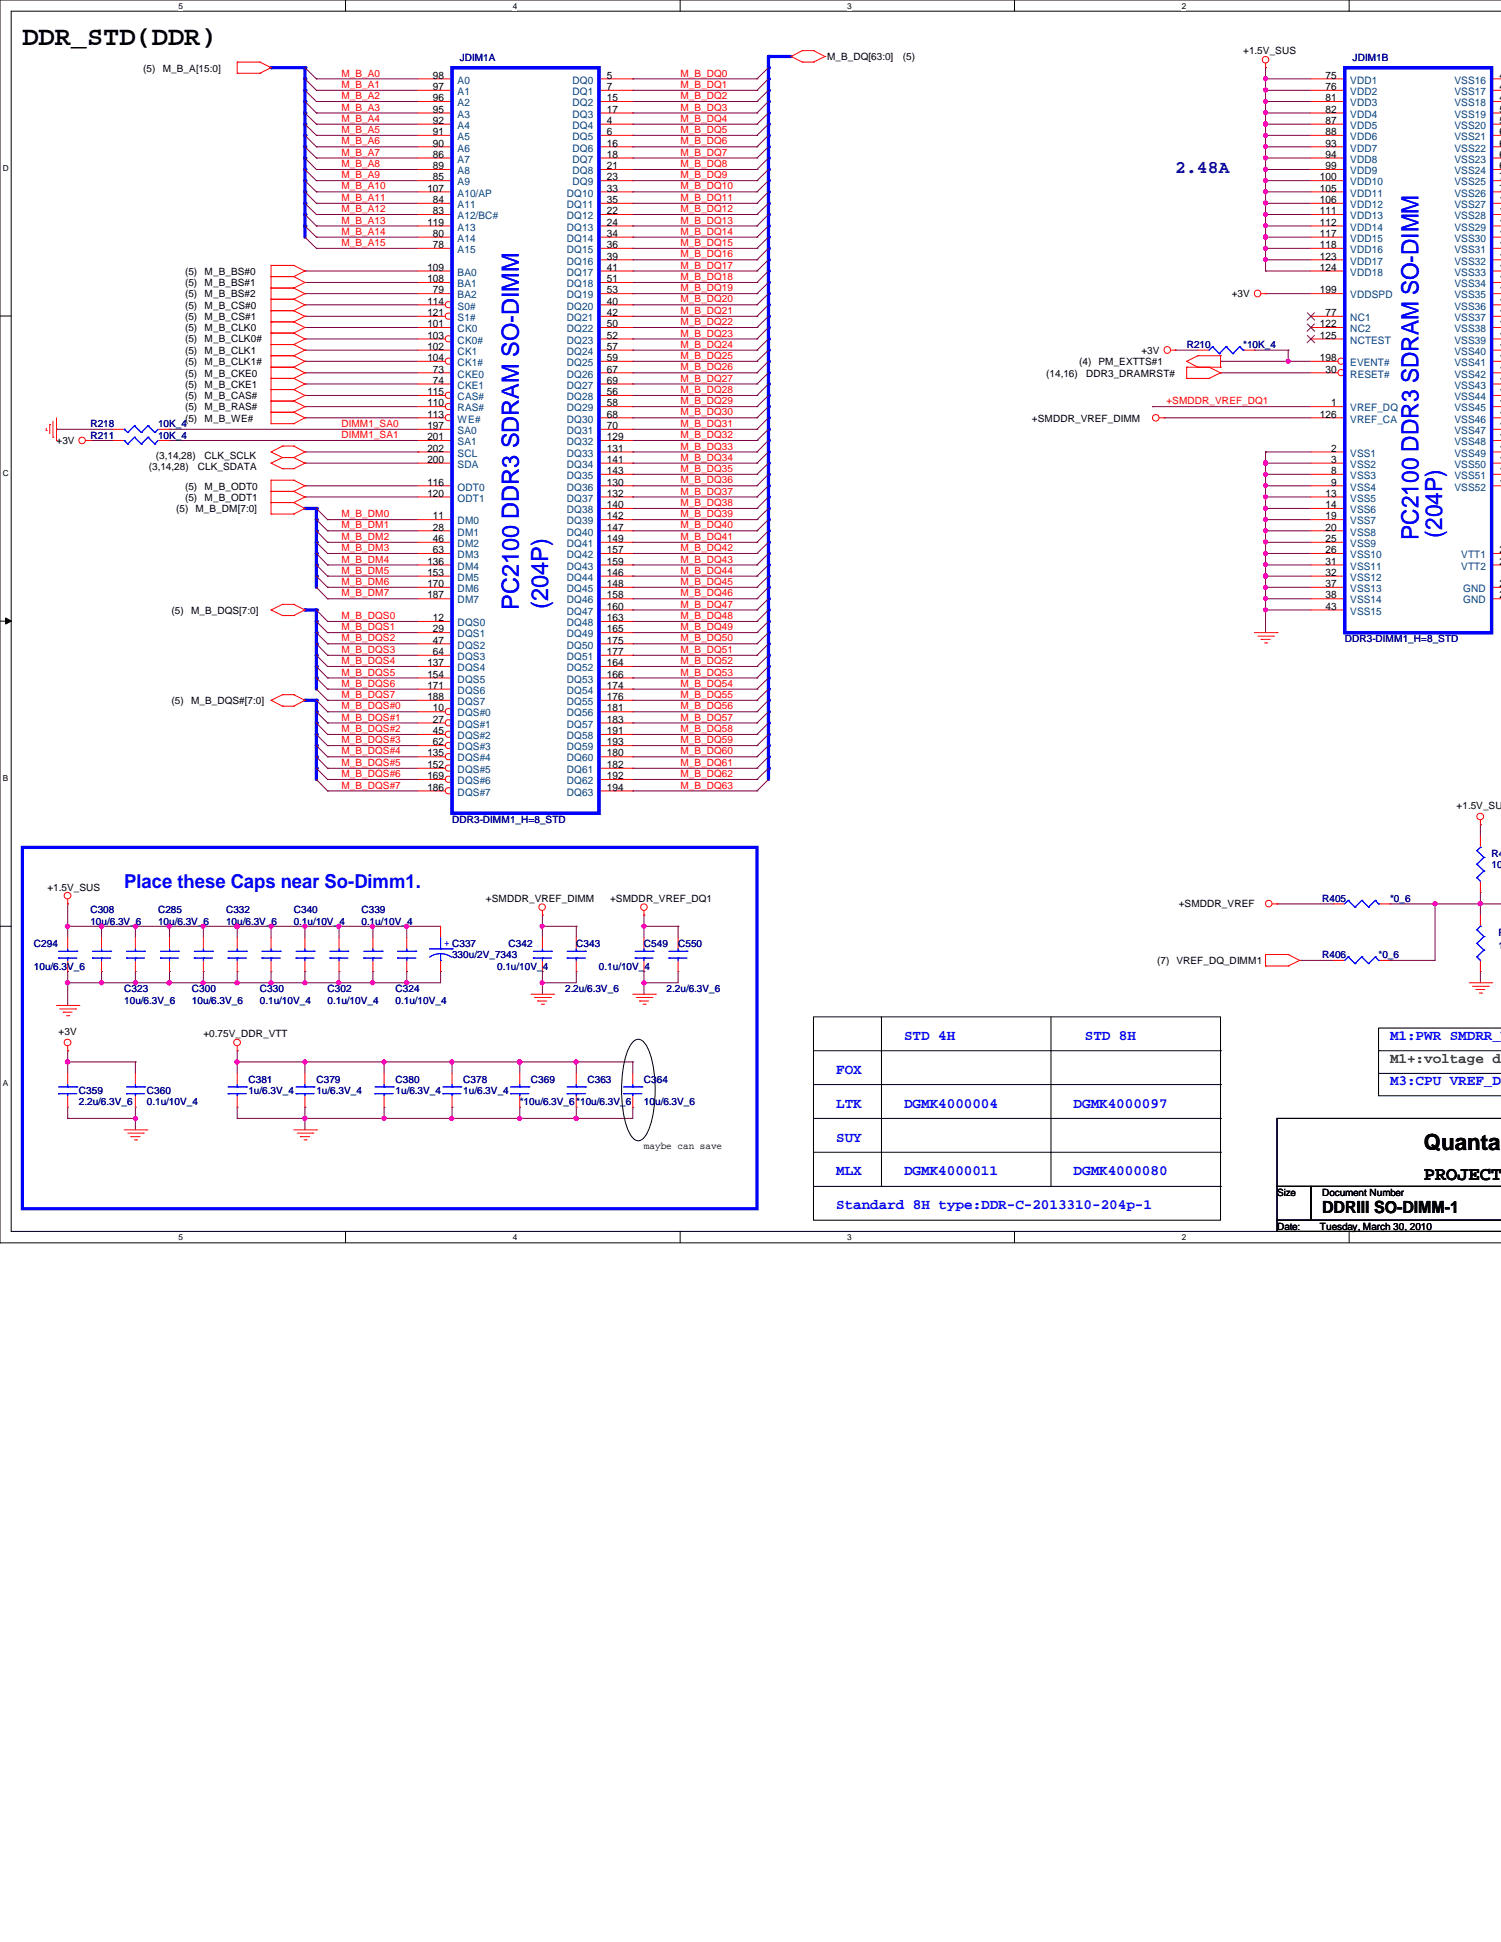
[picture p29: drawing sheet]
<svg xmlns="http://www.w3.org/2000/svg" width="216mm" height="279mm" viewBox="0 0 216 279" stroke-linecap="round" stroke-linejoin="round" font-family="sans-serif">
<defs><g id="words">
<text font-size="3.9" x="3.2" y="6.5">DDR_STD(DDR)</text>
<g font-size="3.4" fill="#00f">
<text x="204" y="77.7" transform="rotate(-90 204 77.7)">PC2100 DDR3 SDRAM SO-DIMM</text>
<text x="207.4" y="77.3" transform="rotate(-90 207.4 77.3)">(204P)</text>
<text x="74.6" y="87.8" transform="rotate(-90 74.6 87.8)">PC2100 DDR3 SDRAM SO-DIMM</text>
<text x="78.9" y="87.6" transform="rotate(-90 78.9 87.6)">(204P)</text>
</g>
<text font-size="3.2" x="204.8" y="165.5">Quanta C</text>
<text font-size="2.8" fill="#00f" x="17.9" y="127.7">Place these Caps near So-Dimm1.</text>
<text font-size="2.8" x="204.8" y="169.8">PROJECT</text>
<text font-size="2.6" fill="#000080" x="169" y="24.8">2.48A</text>
<text font-size="2.4" x="190.2" y="174.5">DDRIII SO-DIMM-1</text>
<g font-size="2.1" fill="#00f">
<text x="130" y="149.6">STD 4H</text>
<text x="156" y="149.6">STD 8H</text>
<text x="199.9" y="149.6">M1:PWR SMDRR_V</text>
<text x="120.3" y="154.5">FOX</text>
<text x="120.3" y="159.3">LTK</text>
<text x="130" y="159.3">DGMK4000004</text>
<text x="154.4" y="159.3">DGMK4000097</text>
<text x="199.9" y="156.1">M3:CPU VREF_DQ</text>
<text x="120.3" y="164.3">SUY</text>
<text x="120.3" y="169.1">MLX</text>
<text x="120.3" y="174">Standard 8H type:DDR-C-2013310-204p-1</text>
<text x="130" y="169.1">DGMK4000011</text>
<text x="154.4" y="169.1">DGMK4000080</text>
</g>
<text font-size="2.1" fill="#008000" x="199.9" y="152.9">M1+:voltage di</text>
<g font-size="1.5">
<text x="62.3" y="11.3">98</text>
<text x="87.3" y="11.3">5</text>
<text x="190.7" y="11.3">75</text>
<text x="215.7" y="11.3">44</text>
<text x="62.3" y="13">97</text>
<text x="62.3" y="14.6">96</text>
<text x="62.3" y="16.2">95</text>
<text x="62.3" y="17.8">92</text>
<text x="87.3" y="13">7</text>
<text x="87.3" y="14.6">15</text>
<text x="87.3" y="16.2">17</text>
<text x="87.3" y="17.8">4</text>
<text x="190.7" y="13">76</text>
<text x="190.7" y="14.6">81</text>
<text x="190.7" y="16.2">82</text>
<text x="190.7" y="17.8">87</text>
<text x="215.7" y="13">48</text>
<text x="215.7" y="14.6">49</text>
<text x="215.7" y="16.2">54</text>
<text x="215.7" y="17.8">55</text>
<text x="62.3" y="19.4">91</text>
<text x="62.3" y="21.1">90</text>
<text x="62.3" y="22.7">86</text>
<text x="87.3" y="19.4">6</text>
<text x="87.3" y="21.1">16</text>
<text x="87.3" y="22.7">18</text>
<text x="190.7" y="19.4">88</text>
<text x="190.7" y="21.1">93</text>
<text x="190.7" y="22.7">94</text>
<text x="215.7" y="19.4">60</text>
<text x="215.7" y="21.1">61</text>
<text x="215.7" y="22.7">65</text>
<text x="61.5" y="27.6">107</text>
<text x="62.3" y="24.3">89</text>
<text x="62.3" y="26">85</text>
<text x="62.3" y="29.2">84</text>
<text x="87.3" y="24.3">21</text>
<text x="87.3" y="26">23</text>
<text x="87.3" y="27.6">33</text>
<text x="87.3" y="29.2">35</text>
<text x="189.9" y="26">100</text>
<text x="189.9" y="27.6">105</text>
<text x="189.9" y="29.2">106</text>
<text x="190.7" y="24.3">99</text>
<text x="215.7" y="24.3">66</text>
<text x="215.7" y="26">71</text>
<text x="215.7" y="27.6">72</text>
<text x="215.7" y="29.2">12</text>
<text x="61.5" y="32.5">119</text>
<text x="62.3" y="30.8">83</text>
<text x="62.3" y="34.1">80</text>
<text x="62.3" y="35.7">78</text>
<text x="87.3" y="30.8">22</text>
<text x="87.3" y="32.5">24</text>
<text x="87.3" y="34.1">34</text>
<text x="87.3" y="35.7">36</text>
<text x="189.9" y="30.8">111</text>
<text x="189.9" y="32.5">112</text>
<text x="189.9" y="34.1">117</text>
<text x="189.9" y="35.7">118</text>
<text x="215.7" y="30.8">12</text>
<text x="215.7" y="32.5">13</text>
<text x="215.7" y="34.1">13</text>
<text x="215.7" y="35.7">13</text>
<text x="61.5" y="38.9">109</text>
<text x="61.5" y="40.6">108</text>
<text x="87.3" y="37.3">39</text>
<text x="87.3" y="38.9">41</text>
<text x="87.3" y="40.6">51</text>
<text x="189.9" y="37.3">123</text>
<text x="189.9" y="38.9">124</text>
<text x="215.7" y="37.3">13</text>
<text x="215.7" y="38.9">14</text>
<text x="215.7" y="40.6">14</text>
<text x="61.5" y="43.8">114</text>
<text x="61.5" y="45.5">121</text>
<text x="61.5" y="47.1">101</text>
<text x="62.3" y="42.2">79</text>
<text x="87.3" y="42.2">53</text>
<text x="87.3" y="43.8">40</text>
<text x="87.3" y="45.5">42</text>
<text x="87.3" y="47.1">50</text>
<text x="189.9" y="42.2">199</text>
<text x="189.9" y="47.1">122</text>
<text x="190.7" y="45.5">77</text>
<text x="215.7" y="42.2">15</text>
<text x="215.7" y="43.8">15</text>
<text x="215.7" y="45.5">15</text>
<text x="215.7" y="47.1">15</text>
<text x="61.5" y="48.7">103</text>
<text x="61.5" y="50.3">102</text>
<text x="61.5" y="51.9">104</text>
<text x="62.3" y="53.6">73</text>
<text x="87.3" y="48.7">52</text>
<text x="87.3" y="50.3">57</text>
<text x="87.3" y="51.9">59</text>
<text x="87.3" y="53.6">67</text>
<text x="189.9" y="48.7">125</text>
<text x="189.9" y="51.9">198</text>
<text x="190.7" y="53.6">30</text>
<text x="215.7" y="48.7">16</text>
<text x="215.7" y="50.3">16</text>
<text x="215.7" y="51.9">16</text>
<text x="215.7" y="53.6">16</text>
<text x="61.5" y="56.9">115</text>
<text x="61.5" y="58.5">110</text>
<text x="62.3" y="55.2">74</text>
<text x="87.3" y="55.2">69</text>
<text x="87.3" y="56.9">56</text>
<text x="87.3" y="58.5">58</text>
<text x="191.5" y="58.5">1</text>
<text x="215.7" y="55.2">17</text>
<text x="215.7" y="56.9">17</text>
<text x="215.7" y="58.5">17</text>
<text x="61.5" y="60.1">113</text>
<text x="61.5" y="61.7">197</text>
<text x="61.5" y="63.3">201</text>
<text x="61.5" y="65">202</text>
<text x="87.3" y="60.1">68</text>
<text x="87.3" y="61.7">70</text>
<text x="87.3" y="63.3">129</text>
<text x="87.3" y="65">131</text>
<text x="189.9" y="60.1">126</text>
<text x="191.5" y="65">2</text>
<text x="215.7" y="60.1">17</text>
<text x="215.7" y="61.7">18</text>
<text x="215.7" y="63.3">18</text>
<text x="215.7" y="65">18</text>
<text x="61.5" y="66.6">200</text>
<text x="61.5" y="69.9">116</text>
<text x="61.5" y="71.5">120</text>
<text x="87.3" y="66.6">141</text>
<text x="87.3" y="68.2">143</text>
<text x="87.3" y="69.9">130</text>
<text x="87.3" y="71.5">132</text>
<text x="190.7" y="71.5">13</text>
<text x="191.5" y="66.6">3</text>
<text x="191.5" y="68.2">8</text>
<text x="191.5" y="69.9">9</text>
<text x="215.7" y="66.6">19</text>
<text x="215.7" y="68.2">19</text>
<text x="215.7" y="69.9">19</text>
<text x="62.3" y="74.7">11</text>
<text x="62.3" y="76.3">28</text>
<text x="62.3" y="78">46</text>
<text x="87.3" y="73.1">140</text>
<text x="87.3" y="74.7">142</text>
<text x="87.3" y="76.3">147</text>
<text x="87.3" y="78">149</text>
<text x="190.7" y="73.1">14</text>
<text x="190.7" y="74.7">19</text>
<text x="190.7" y="76.3">20</text>
<text x="190.7" y="78">25</text>
<text x="61.5" y="81.2">136</text>
<text x="61.5" y="82.8">153</text>
<text x="62.3" y="79.6">63</text>
<text x="87.3" y="79.6">157</text>
<text x="87.3" y="81.2">159</text>
<text x="87.3" y="82.8">146</text>
<text x="190.7" y="79.6">26</text>
<text x="190.7" y="81.2">31</text>
<text x="190.7" y="82.8">32</text>
<text x="215.7" y="79.6">20</text>
<text x="215.7" y="81.2">20</text>
<text x="61.5" y="84.5">170</text>
<text x="61.5" y="86.1">187</text>
<text x="62.3" y="89.4">12</text>
<text x="87.3" y="84.5">148</text>
<text x="87.3" y="86.1">158</text>
<text x="87.3" y="87.7">160</text>
<text x="87.3" y="89.4">163</text>
<text x="190.7" y="84.5">37</text>
<text x="190.7" y="86.1">38</text>
<text x="190.7" y="87.7">43</text>
<text x="215.7" y="84.5">20</text>
<text x="215.7" y="86.1">20</text>
<text x="61.5" y="95.8">137</text>
<text x="62.3" y="91">29</text>
<text x="62.3" y="92.6">47</text>
<text x="62.3" y="94.2">64</text>
<text x="87.3" y="91">165</text>
<text x="87.3" y="92.6">175</text>
<text x="87.3" y="94.2">177</text>
<text x="87.3" y="95.8">164</text>
<text x="61.5" y="97.5">154</text>
<text x="61.5" y="99.1">171</text>
<text x="61.5" y="100.7">188</text>
<text x="87.3" y="97.5">166</text>
<text x="87.3" y="99.1">174</text>
<text x="87.3" y="100.7">176</text>
<text x="62.3" y="102.4">10</text>
<text x="62.3" y="104">27</text>
<text x="62.3" y="105.6">45</text>
<text x="62.3" y="107.2">62</text>
<text x="87.3" y="102.4">181</text>
<text x="87.3" y="104">183</text>
<text x="87.3" y="105.6">191</text>
<text x="87.3" y="107.2">193</text>
<text x="61.5" y="108.8">135</text>
<text x="61.5" y="110.5">152</text>
<text x="61.5" y="112.1">169</text>
<text x="61.5" y="113.7">186</text>
<text x="87.3" y="108.8">180</text>
<text x="87.3" y="110.5">182</text>
<text x="87.3" y="112.1">192</text>
<text x="87.3" y="113.7">194</text>
</g>
<g font-size="1.5" fill="#004080">
<text x="65.8" y="12">A0</text>
<text x="65.8" y="13.7">A1</text>
<text x="65.8" y="15.3">A2</text>
<text x="65.8" y="16.9">A3</text>
<text x="82.3" y="12">DQ0</text>
<text x="82.3" y="13.7">DQ1</text>
<text x="82.3" y="15.3">DQ2</text>
<text x="82.3" y="16.9">DQ3</text>
<text x="194.2" y="12">VDD1</text>
<text x="194.2" y="13.7">VDD2</text>
<text x="194.2" y="15.3">VDD3</text>
<text x="194.2" y="16.9">VDD4</text>
<text x="209.2" y="12">VSS16</text>
<text x="209.2" y="13.7">VSS17</text>
<text x="209.2" y="15.3">VSS18</text>
<text x="209.2" y="16.9">VSS19</text>
<text x="65.8" y="18.5">A4</text>
<text x="65.8" y="20.2">A5</text>
<text x="65.8" y="21.8">A6</text>
<text x="65.8" y="23.4">A7</text>
<text x="82.3" y="18.5">DQ4</text>
<text x="82.3" y="20.2">DQ5</text>
<text x="82.3" y="21.8">DQ6</text>
<text x="82.3" y="23.4">DQ7</text>
<text x="194.2" y="18.5">VDD5</text>
<text x="194.2" y="20.2">VDD6</text>
<text x="194.2" y="21.8">VDD7</text>
<text x="194.2" y="23.4">VDD8</text>
<text x="209.2" y="18.5">VSS20</text>
<text x="209.2" y="20.2">VSS21</text>
<text x="209.2" y="21.8">VSS22</text>
<text x="209.2" y="23.4">VSS23</text>
<text x="65.8" y="25.1">A8</text>
<text x="65.8" y="26.7">A9</text>
<text x="65.8" y="28.3">A10/AP</text>
<text x="65.8" y="29.9">A11</text>
<text x="81.5" y="28.3">DQ10</text>
<text x="81.5" y="29.9">DQ11</text>
<text x="82.3" y="25.1">DQ8</text>
<text x="82.3" y="26.7">DQ9</text>
<text x="194.2" y="25.1">VDD9</text>
<text x="194.2" y="26.7">VDD10</text>
<text x="194.2" y="28.3">VDD11</text>
<text x="194.2" y="29.9">VDD12</text>
<text x="209.2" y="25.1">VSS24</text>
<text x="209.2" y="26.7">VSS25</text>
<text x="209.2" y="28.3">VSS26</text>
<text x="209.2" y="29.9">VSS27</text>
<text x="65.8" y="31.5">A12/BC#</text>
<text x="65.8" y="33.2">A13</text>
<text x="65.8" y="34.8">A14</text>
<text x="81.5" y="31.5">DQ12</text>
<text x="81.5" y="33.2">DQ13</text>
<text x="81.5" y="34.8">DQ14</text>
<text x="194.2" y="31.5">VDD13</text>
<text x="194.2" y="33.2">VDD14</text>
<text x="194.2" y="34.8">VDD15</text>
<text x="209.2" y="31.5">VSS28</text>
<text x="209.2" y="33.2">VSS29</text>
<text x="209.2" y="34.8">VSS30</text>
<text x="65.8" y="36.4">A15</text>
<text x="65.8" y="39.7">BA0</text>
<text x="65.8" y="41.3">BA1</text>
<text x="81.5" y="36.4">DQ15</text>
<text x="81.5" y="38.1">DQ16</text>
<text x="81.5" y="39.7">DQ17</text>
<text x="81.5" y="41.3">DQ18</text>
<text x="194.2" y="36.4">VDD16</text>
<text x="194.2" y="38.1">VDD17</text>
<text x="194.2" y="39.7">VDD18</text>
<text x="209.2" y="36.4">VSS31</text>
<text x="209.2" y="38.1">VSS32</text>
<text x="209.2" y="39.7">VSS33</text>
<text x="209.2" y="41.3">VSS34</text>
<text x="65.8" y="42.9">BA2</text>
<text x="65.8" y="44.5">S0#</text>
<text x="65.8" y="46.2">S1#</text>
<text x="65.8" y="47.8">CK0</text>
<text x="81.5" y="42.9">DQ19</text>
<text x="81.5" y="44.5">DQ20</text>
<text x="81.5" y="46.2">DQ21</text>
<text x="81.5" y="47.8">DQ22</text>
<text x="194.2" y="42.9">VDDSPD</text>
<text x="194.2" y="46.2">NC1</text>
<text x="194.2" y="47.8">NC2</text>
<text x="209.2" y="42.9">VSS35</text>
<text x="209.2" y="44.5">VSS36</text>
<text x="209.2" y="46.2">VSS37</text>
<text x="209.2" y="47.8">VSS38</text>
<text x="65.8" y="49.4">CK0#</text>
<text x="65.8" y="51.1">CK1</text>
<text x="65.8" y="52.7">CK1#</text>
<text x="81.5" y="49.4">DQ23</text>
<text x="81.5" y="51.1">DQ24</text>
<text x="81.5" y="52.7">DQ25</text>
<text x="194.2" y="49.4">NCTEST</text>
<text x="194.2" y="52.7">EVENT#</text>
<text x="209.2" y="49.4">VSS39</text>
<text x="209.2" y="51.1">VSS40</text>
<text x="209.2" y="52.7">VSS41</text>
<text x="65.8" y="54.3">CKE0</text>
<text x="65.8" y="55.9">CKE1</text>
<text x="65.8" y="57.6">CAS#</text>
<text x="65.8" y="59.2">RAS#</text>
<text x="81.5" y="54.3">DQ26</text>
<text x="81.5" y="55.9">DQ27</text>
<text x="81.5" y="57.6">DQ28</text>
<text x="81.5" y="59.2">DQ29</text>
<text x="194.2" y="54.3">RESET#</text>
<text x="194.2" y="59.2">VREF_DQ</text>
<text x="209.2" y="54.3">VSS42</text>
<text x="209.2" y="55.9">VSS43</text>
<text x="209.2" y="57.6">VSS44</text>
<text x="209.2" y="59.2">VSS45</text>
<text x="65.8" y="60.8">WE#</text>
<text x="65.8" y="62.4">SA0</text>
<text x="65.8" y="64.1">SA1</text>
<text x="65.8" y="65.7">SCL</text>
<text x="81.5" y="60.8">DQ30</text>
<text x="81.5" y="62.4">DQ31</text>
<text x="81.5" y="64.1">DQ32</text>
<text x="81.5" y="65.7">DQ33</text>
<text x="194.2" y="60.8">VREF_CA</text>
<text x="194.2" y="65.7">VSS1</text>
<text x="209.2" y="60.8">VSS46</text>
<text x="209.2" y="62.4">VSS47</text>
<text x="209.2" y="64.1">VSS48</text>
<text x="209.2" y="65.7">VSS49</text>
<text x="65.8" y="67.3">SDA</text>
<text x="65.8" y="70.6">ODT0</text>
<text x="81.5" y="67.3">DQ34</text>
<text x="81.5" y="68.9">DQ35</text>
<text x="81.5" y="70.6">DQ36</text>
<text x="194.2" y="67.3">VSS2</text>
<text x="194.2" y="68.9">VSS3</text>
<text x="194.2" y="70.6">VSS4</text>
<text x="209.2" y="67.3">VSS50</text>
<text x="209.2" y="68.9">VSS51</text>
<text x="209.2" y="70.6">VSS52</text>
<text x="65.8" y="72.2">ODT1</text>
<text x="65.8" y="75.4">DM0</text>
<text x="65.8" y="77">DM1</text>
<text x="81.5" y="72.2">DQ37</text>
<text x="81.5" y="73.8">DQ38</text>
<text x="81.5" y="75.4">DQ39</text>
<text x="81.5" y="77">DQ40</text>
<text x="194.2" y="72.2">VSS5</text>
<text x="194.2" y="73.8">VSS6</text>
<text x="194.2" y="75.4">VSS7</text>
<text x="194.2" y="77">VSS8</text>
<text x="65.8" y="78.7">DM2</text>
<text x="65.8" y="80.3">DM3</text>
<text x="65.8" y="82">DM4</text>
<text x="65.8" y="83.6">DM5</text>
<text x="81.5" y="78.7">DQ41</text>
<text x="81.5" y="80.3">DQ42</text>
<text x="81.5" y="82">DQ43</text>
<text x="81.5" y="83.6">DQ44</text>
<text x="194.2" y="78.7">VSS9</text>
<text x="194.2" y="80.3">VSS10</text>
<text x="194.2" y="82">VSS11</text>
<text x="194.2" y="83.6">VSS12</text>
<text x="210.2" y="80.3">VTT1</text>
<text x="210.2" y="82">VTT2</text>
<text x="65.8" y="85.2">DM6</text>
<text x="65.8" y="86.8">DM7</text>
<text x="81.5" y="85.2">DQ45</text>
<text x="81.5" y="86.8">DQ46</text>
<text x="81.5" y="88.4">DQ47</text>
<text x="194.2" y="85.2">VSS13</text>
<text x="194.2" y="86.8">VSS14</text>
<text x="194.2" y="88.4">VSS15</text>
<text x="210.5" y="85.2">GND</text>
<text x="210.5" y="86.8">GND</text>
<text x="65.8" y="90.1">DQS0</text>
<text x="65.8" y="91.7">DQS1</text>
<text x="65.8" y="93.3">DQS2</text>
<text x="65.8" y="95">DQS3</text>
<text x="81.5" y="90.1">DQ48</text>
<text x="81.5" y="91.7">DQ49</text>
<text x="81.5" y="93.3">DQ50</text>
<text x="81.5" y="95">DQ51</text>
<text x="65.8" y="96.6">DQS4</text>
<text x="65.8" y="98.2">DQS5</text>
<text x="65.8" y="99.8">DQS6</text>
<text x="65.8" y="101.4">DQS7</text>
<text x="81.5" y="96.6">DQ52</text>
<text x="81.5" y="98.2">DQ53</text>
<text x="81.5" y="99.8">DQ54</text>
<text x="81.5" y="101.4">DQ55</text>
<text x="65.8" y="103.1">DQS#0</text>
<text x="65.8" y="104.7">DQS#1</text>
<text x="65.8" y="106.3">DQS#2</text>
<text x="65.8" y="108">DQS#3</text>
<text x="81.5" y="103.1">DQ56</text>
<text x="81.5" y="104.7">DQ57</text>
<text x="81.5" y="106.3">DQ58</text>
<text x="81.5" y="108">DQ59</text>
<text x="65.8" y="109.6">DQS#4</text>
<text x="65.8" y="111.2">DQS#5</text>
<text x="65.8" y="112.8">DQS#6</text>
<text x="81.5" y="109.6">DQ60</text>
<text x="81.5" y="111.2">DQ61</text>
<text x="81.5" y="112.8">DQ62</text>
<text x="65.8" y="114.5">DQS#7</text>
<text x="81.5" y="114.5">DQ63</text>
</g>
<g font-size="1.4">
<text x="20.6" y="10.3">(5)</text>
<text x="23.4" y="10.3">M_B_A[15:0]</text>
<text x="119" y="8.6">M_B_DQ[63:0]</text>
<text x="129.9" y="8.6">(5)</text>
<text x="178.8" y="7.8">+1.5V_SUS</text>
<text x="26.6" y="39.5">(5)</text>
<text x="26.6" y="41.1">(5)</text>
<text x="29.4" y="39.5">M_B_BS#0</text>
<text x="29.4" y="41.1">M_B_BS#1</text>
<text x="26.6" y="42.8">(5)</text>
<text x="26.6" y="44.4">(5)</text>
<text x="26.6" y="46.1">(5)</text>
<text x="26.6" y="47.7">(5)</text>
<text x="29.4" y="42.8">M_B_BS#2</text>
<text x="29.4" y="44.4">M_B_CS#0</text>
<text x="29.4" y="46.1">M_B_CS#1</text>
<text x="29.4" y="47.7">M_B_CLK0</text>
<text x="177.2" y="42.8">+3V</text>
<text x="26.6" y="49.3">(5)</text>
<text x="26.6" y="50.9">(5)</text>
<text x="26.6" y="52.5">(5)</text>
<text x="29.4" y="49.3">M_B_CLK0#</text>
<text x="29.4" y="50.9">M_B_CLK1</text>
<text x="29.4" y="52.5">M_B_CLK1#</text>
<text x="155.2" y="52.5">(4) PM_EXTTS#1</text>
<text x="164.2" y="50.9">+3V</text>
<text x="26.6" y="54.2">(5)</text>
<text x="26.6" y="55.8">(5)</text>
<text x="26.6" y="57.4">(5)</text>
<text x="26.6" y="59.1">(5)</text>
<text x="29.4" y="54.2">M_B_CKE0</text>
<text x="29.4" y="55.8">M_B_CKE1</text>
<text x="29.4" y="57.4">M_B_CAS#</text>
<text x="29.4" y="59.1">M_B_RAS#</text>
<text x="150.5" y="54.2">(14,16)</text>
<text x="156.2" y="54.2">DDR3_DRAMRST#</text>
<text x="8.1" y="63.9">+3V</text>
<text x="26.6" y="60.7">(5)</text>
<text x="29.4" y="60.7">M_B_WE#</text>
<text x="148.4" y="60.7">+SMDDR_VREF_DIMM</text>
<text x="21.4" y="67.6">(3,14,28)</text>
<text x="22.4" y="66">(3,14,28)</text>
<text x="26.6" y="70.4">(5)</text>
<text x="28.4" y="67.6">CLK_SDATA</text>
<text x="29.4" y="70.4">M_B_ODT0</text>
<text x="29.4" y="66">CLK_SCLK</text>
<text x="25.4" y="73.7">(5) M_B_DM[7:0]</text>
<text x="26.6" y="72.1">(5)</text>
<text x="29.4" y="72.1">M_B_ODT1</text>
<text x="24.7" y="88.3">(5)</text>
<text x="27.5" y="88.3">M_B_DQS[7:0]</text>
<text x="24.7" y="101.3">(5)</text>
<text x="27.5" y="101.3">M_B_DQS#[7:0]</text>
<text x="209.5" y="116.4">+1.5V_SUS</text>
<text x="6.8" y="128.1">+1.5V_SUS</text>
<text x="69.9" y="129.8">+SMDDR_VREF_DIMM</text>
<text x="87.8" y="129.8">+SMDDR_VREF_DQ1</text>
<text x="169.5" y="130.6">+SMDDR_VREF</text>
<text x="166.5" y="138.7">(7) VREF_DQ_DIMM1</text>
<text x="8.4" y="148.9">+3V</text>
<text x="29.3" y="149.3">+0.75V_DDR_VTT</text>
<text x="92.6" y="165.4">maybe can save</text>
<text x="183.7" y="172">Size</text>
<text x="190.2" y="172">Document Number</text>
<text x="183.7" y="176.9">Date:</text>
<text x="189.9" y="176.9">Tuesday, March 30, 2010</text>
</g>
<g font-size="1.4" fill="#f00">
<text x="49.1" y="11">M_B_A0</text>
<text x="97.9" y="11">M_B_DQ0</text>
<text x="49.1" y="17.5">M_B_A4</text>
<text x="49.1" y="14.3">M_B_A2</text>
<text x="49.1" y="15.9">M_B_A3</text>
<text x="49.1" y="12.7">M_B_A1</text>
<text x="97.9" y="12.7">M_B_DQ1</text>
<text x="97.9" y="14.3">M_B_DQ2</text>
<text x="97.9" y="15.9">M_B_DQ3</text>
<text x="97.9" y="17.5">M_B_DQ4</text>
<text x="49.1" y="22.4">M_B_A7</text>
<text x="49.1" y="20.8">M_B_A6</text>
<text x="49.1" y="19.1">M_B_A5</text>
<text x="97.9" y="19.1">M_B_DQ5</text>
<text x="97.9" y="20.8">M_B_DQ6</text>
<text x="97.9" y="22.4">M_B_DQ7</text>
<text x="49.1" y="28.9">M_B_A11</text>
<text x="49.1" y="27.3">M_B_A10</text>
<text x="49.1" y="25.7">M_B_A9</text>
<text x="49.1" y="24">M_B_A8</text>
<text x="97.9" y="24">M_B_DQ8</text>
<text x="97.9" y="25.7">M_B_DQ9</text>
<text x="97.9" y="27.3">M_B_DQ10</text>
<text x="97.9" y="28.9">M_B_DQ11</text>
<text x="49.1" y="35.4">M_B_A15</text>
<text x="49.1" y="33.8">M_B_A14</text>
<text x="49.1" y="32.2">M_B_A13</text>
<text x="49.1" y="30.5">M_B_A12</text>
<text x="97.9" y="35.4">M_B_DQ15</text>
<text x="97.9" y="30.5">M_B_DQ12</text>
<text x="97.9" y="32.2">M_B_DQ13</text>
<text x="97.9" y="33.8">M_B_DQ14</text>
<text x="97.9" y="37">M_B_DQ16</text>
<text x="97.9" y="38.7">M_B_DQ17</text>
<text x="97.9" y="40.3">M_B_DQ18</text>
<text x="97.9" y="41.9">M_B_DQ19</text>
<text x="97.9" y="43.5">M_B_DQ20</text>
<text x="97.9" y="45.2">M_B_DQ21</text>
<text x="97.9" y="46.8">M_B_DQ22</text>
<text x="97.9" y="51.6">M_B_DQ25</text>
<text x="97.9" y="53.3">M_B_DQ26</text>
<text x="97.9" y="48.4">M_B_DQ23</text>
<text x="97.9" y="50">M_B_DQ24</text>
<text x="97.9" y="54.9">M_B_DQ27</text>
<text x="97.9" y="56.6">M_B_DQ28</text>
<text x="97.9" y="58.2">M_B_DQ29</text>
<text x="97.9" y="59.8">M_B_DQ30</text>
<text x="167.8" y="58.2">+SMDDR_VREF_DQ1</text>
<text x="49.1" y="61.4">DIMM1_SA0</text>
<text x="49.1" y="63">DIMM1_SA1</text>
<text x="97.9" y="61.4">M_B_DQ31</text>
<text x="97.9" y="63">M_B_DQ32</text>
<text x="97.9" y="64.7">M_B_DQ33</text>
<text x="97.9" y="67.9">M_B_DQ35</text>
<text x="97.9" y="69.6">M_B_DQ36</text>
<text x="97.9" y="71.2">M_B_DQ37</text>
<text x="97.9" y="66.3">M_B_DQ34</text>
<text x="49.1" y="74.4">M_B_DM0</text>
<text x="49.1" y="76">M_B_DM1</text>
<text x="49.1" y="77.7">M_B_DM2</text>
<text x="97.9" y="72.8">M_B_DQ38</text>
<text x="97.9" y="74.4">M_B_DQ39</text>
<text x="97.9" y="76">M_B_DQ40</text>
<text x="97.9" y="77.7">M_B_DQ41</text>
<text x="49.1" y="79.3">M_B_DM3</text>
<text x="49.1" y="80.9">M_B_DM4</text>
<text x="49.1" y="82.6">M_B_DM5</text>
<text x="97.9" y="79.3">M_B_DQ42</text>
<text x="97.9" y="80.9">M_B_DQ43</text>
<text x="97.9" y="82.6">M_B_DQ44</text>
<text x="49.1" y="84.2">M_B_DM6</text>
<text x="49.1" y="85.8">M_B_DM7</text>
<text x="49.1" y="89.1">M_B_DQS0</text>
<text x="97.9" y="84.2">M_B_DQ45</text>
<text x="97.9" y="85.8">M_B_DQ46</text>
<text x="97.9" y="87.4">M_B_DQ47</text>
<text x="97.9" y="89.1">M_B_DQ48</text>
<text x="49.1" y="90.7">M_B_DQS1</text>
<text x="49.1" y="92.3">M_B_DQS2</text>
<text x="49.1" y="93.9">M_B_DQS3</text>
<text x="49.1" y="95.5">M_B_DQS4</text>
<text x="97.9" y="90.7">M_B_DQ49</text>
<text x="97.9" y="92.3">M_B_DQ50</text>
<text x="97.9" y="93.9">M_B_DQ51</text>
<text x="97.9" y="95.5">M_B_DQ52</text>
<text x="49.1" y="97.2">M_B_DQS5</text>
<text x="49.1" y="98.8">M_B_DQS6</text>
<text x="49.1" y="100.4">M_B_DQS7</text>
<text x="97.9" y="100.4">M_B_DQ55</text>
<text x="97.9" y="97.2">M_B_DQ53</text>
<text x="97.9" y="98.8">M_B_DQ54</text>
<text x="49.1" y="102.1">M_B_DQS#0</text>
<text x="49.1" y="103.7">M_B_DQS#1</text>
<text x="49.1" y="105.3">M_B_DQS#2</text>
<text x="49.1" y="106.9">M_B_DQS#3</text>
<text x="97.9" y="102.1">M_B_DQ56</text>
<text x="97.9" y="103.7">M_B_DQ57</text>
<text x="97.9" y="105.3">M_B_DQ58</text>
<text x="97.9" y="106.9">M_B_DQ59</text>
<text x="49.1" y="108.5">M_B_DQS#4</text>
<text x="49.1" y="110.2">M_B_DQS#5</text>
<text x="49.1" y="111.8">M_B_DQS#6</text>
<text x="49.1" y="113.5">M_B_DQS#7</text>
<text x="97.9" y="108.5">M_B_DQ60</text>
<text x="97.9" y="110.2">M_B_DQ61</text>
<text x="97.9" y="111.8">M_B_DQ62</text>
<text x="97.9" y="113.5">M_B_DQ63</text>
</g>
<g font-size="1.4" fill="#000080">
<text x="66.1" y="8.8">JDIM1A</text>
<text x="194.6" y="8.8">JDIM1B</text>
<text x="170.7" y="50.1">R210</text>
<text x="178.8" y="50.1">*10K_4</text>
<text x="13" y="61.5">R218</text>
<text x="13" y="63.1">R211</text>
<text x="22.7" y="61.5">10K_4</text>
<text x="22.7" y="63.1">10K_4</text>
<text x="193.4" y="92.4">DDR3-DIMM1_H=8_STD</text>
<text x="65" y="118.4">DDR3-DIMM1_H=8_STD</text>
<text x="214.5" y="123.3">R40</text>
<text x="214.5" y="124.9">10K</text>
<text x="13" y="131.4">C308</text>
<text x="22.7" y="131.4">C285</text>
<text x="32.5" y="131.4">C332</text>
<text x="42.2" y="131.4">C340</text>
<text x="52" y="131.4">C339</text>
<text x="190.2" y="129.8">R405</text>
<text x="199.9" y="129.8">*0_6</text>
<text x="4.9" y="136.3">C294</text>
<text x="13" y="133">10u/6.3V_6</text>
<text x="22.7" y="133">10u/6.3V_6</text>
<text x="32.5" y="133">10u/6.3V_6</text>
<text x="42.2" y="133">0.1u/10V_4</text>
<text x="52" y="133">0.1u/10V_4</text>
<text x="65" y="137.9">330u/2V_7343</text>
<text x="73.2" y="136.3">C342</text>
<text x="82.9" y="136.3">C343</text>
<text x="92.6" y="136.3">C549</text>
<text x="97.5" y="136.3">C550</text>
<text x="190.2" y="137.9">R406</text>
<text x="198.3" y="137.9">*0_6</text>
<text x="215.5" y="134.6">R4</text>
<text x="215.5" y="136.6">10</text>
<text x="4.9" y="139.5">10u/6.3V_6</text>
<text x="17.9" y="142.7">C323</text>
<text x="27.6" y="142.7">C300</text>
<text x="37.4" y="142.7">C330</text>
<text x="47.1" y="142.7">C302</text>
<text x="56.9" y="142.7">C324</text>
<text x="71.5" y="139.5">0.1u/10V_4</text>
<text x="81.3" y="142.7">2.2u/6.3V_6</text>
<text x="86.1" y="139.5">0.1u/10V_4</text>
<text x="95.9" y="142.7">2.2u/6.3V_6</text>
<text x="17.9" y="144.4">10u/6.3V_6</text>
<text x="27.6" y="144.4">10u/6.3V_6</text>
<text x="37.4" y="144.4">0.1u/10V_4</text>
<text x="47.1" y="144.4">0.1u/10V_4</text>
<text x="56.9" y="144.4">0.1u/10V_4</text>
<text x="35.7" y="155.8">C381</text>
<text x="45.5" y="155.8">C379</text>
<text x="56.9" y="155.8">C380</text>
<text x="66.6" y="155.8">C378</text>
<text x="76.4" y="155.8">C369</text>
<text x="84.5" y="155.8">C363</text>
<text x="92.6" y="155.8">C364</text>
<text x="11.3" y="157.4">C359</text>
<text x="11.3" y="159">2.2u/6.3V_6</text>
<text x="21.1" y="157.4">C360</text>
<text x="21.1" y="159">0.1u/10V_4</text>
<text x="35.7" y="157.4">1u/6.3V_4</text>
<text x="45.5" y="157.4">1u/6.3V_4</text>
<text x="56.9" y="157.4">1u/6.3V_4</text>
<text x="66.6" y="157.4">1u/6.3V_4</text>
<text x="74.8" y="159">*10u/6.3V_6*10u/6.3V_6</text>
<text x="92.6" y="159">10u/6.3V_6</text>
</g>
<text font-size="1.4" fill="#00f" x="63.9" y="136.1">+ C337</text>
<g font-size="1.2">
<text x="25.7" y="1.2">5</text>
<text x="73.7" y="1.2">4</text>
<text x="121.9" y="1.2">3</text>
<text x="170" y="1.2">2</text>
<text x=".4" y="24.6">D</text>
<text x=".4" y="68.5">C</text>
<text x=".4" y="112.4">B</text>
<text x=".4" y="156.3">A</text>
<text x="25.7" y="178.4">5</text>
<text x="73.7" y="178.4">4</text>
<text x="121.9" y="178.4">3</text>
<text x="170" y="178.4">2</text>
</g>
</g></defs>
<path d="M215.9 0h-215.9v178.8h215.9M215.9 1.6h-214.3v175.6h214.3" fill="none" stroke="#000" stroke-width=".14"/>
<g fill="#fff">
<path d="M25.7 .2h.5v1.3h-.5z"/>
<path d="M25.7 177.3h.5v1.3h-.5z"/>
</g>
<path d="M49.7 0v1.6M49.7 177.2v1.6" fill="none" stroke="#000" stroke-width=".14"/>
<g fill="#fff">
<path d="M73.7 .2h.6v1.3h-.6z"/>
<path d="M73.7 177.3h.6v1.3h-.6z"/>
</g>
<path d="M97.8 0v1.6M97.8 177.2v1.6" fill="none" stroke="#000" stroke-width=".14"/>
<g fill="#fff">
<path d="M121.9 .2h.6v1.3h-.6z"/>
<path d="M121.9 177.3h.6v1.3h-.6z"/>
</g>
<path d="M145.9 0v1.6M145.9 177.2v1.6" fill="none" stroke="#000" stroke-width=".14"/>
<g fill="#fff">
<path d="M170 .2h.6v1.3h-.6z"/>
<path d="M170 177.3h.6v1.3h-.6z"/>
</g>
<path d="M194.1 0v1.6M194.1 177.2v1.6" fill="none" stroke="#000" stroke-width=".14"/>
<g fill="#fff">
<path d="M.4 23.5h.8v1.3h-.8z"/>
<path d="M.4 67.4h.8v1.3h-.8z"/>
</g>
<path d="M0 45.5h1.6" fill="none" stroke="#000" stroke-width=".14"/>
<path d="M.4 111.3h.7v1.3h-.7z" fill="#fff"/>
<path d="M0 89.4h1.6M.8 88.9l.8 .5-.8 .4z" fill="none" stroke="#000" stroke-width=".14"/>
<path d="M.8 88.9l.8 .5-.8 .4z" fill="#000"/>
<path d="M.4 155.2h.7v1.3h-.7z" fill="#fff"/>
<path d="M0 133.3h1.6" fill="none" stroke="#000" stroke-width=".14"/>
<g fill="none" stroke="#800040" stroke-width=".14">
<path d="M45.5 11.3h.1M45.5 19.5h.1M45.5 17.9h.1M45.5 14.6h.1M45.5 16.3h.1M45.5 13h.1M45.5 11.3h14.6M45.5 19.5h14.6M45.5 17.9h14.6M45.5 14.6h14.6M45.5 16.3h14.6M45.5 13h14.6"/>
<path d="M45.5 35.7h.1M45.5 34.1h.1M45.5 32.5h.1M45.5 30.9h.1M45.5 29.3h.1M45.5 27.6h.1M45.5 26h.1M45.5 24.4h.1M45.5 22.7h.1M45.5 21.1h.1M45.5 35.7h14.6M45.5 34.1h14.6"/>
<path d="M45.5 32.5h14.6M45.5 30.9h14.6M45.5 29.3h14.6M45.5 27.6h14.6M45.5 26h14.6M45.5 24.4h14.6M45.5 22.7h14.6M45.5 21.1h14.6"/>
</g>
<path d="M39 9.7h4.9" fill="none" stroke="#00f" stroke-width=".47"/>
<circle cx="39" cy="9.7" r=".23" fill="#00f"/>
<g fill="none" stroke="#800040" stroke-width=".14">
<path d="M43.9 39h.1M43.9 39h16.2M43.9 58.5h.1M43.9 56.9h.1M43.9 55.2h.1M43.9 53.6h.1M43.9 52h.1M43.9 50.4h.1M43.9 48.8h.1M43.9 47.1h.1M43.9 45.5h.1M43.9 43.9h.1"/>
<path d="M43.9 42.2h.1M43.9 40.6h.1M43.9 58.5h16.2M43.9 56.9h16.2M43.9 55.2h16.2M43.9 53.6h16.2M43.9 52h16.2M43.9 50.4h16.2M43.9 48.8h16.2M43.9 47.1h16.2M43.9 45.5h16.2M43.9 43.9h16.2"/>
<path d="M43.9 42.2h16.2M43.9 40.6h16.2M43.9 60.1h.1M43.9 66.6h.1M43.9 69.9h.1M43.9 71.5h.1M43.9 60.1h16.2M43.9 66.6h16.2M43.9 69.9h16.2M43.9 71.5h16.2M47.1 74.8h.1M47.1 76.4h.1"/>
<path d="M47.1 78h.1M47.1 79.6h.1M47.1 74.8h13M47.1 76.4h13M47.1 78h13M47.1 79.6h13M47.1 81.3h.1M47.1 82.9h.1M47.1 84.5h.1M47.1 86.1h.1M47.1 89.4h.1M47.1 91h.1"/>
<path d="M47.1 92.6h.1M47.1 94.3h.1M47.1 95.9h.1M47.1 97.5h.1M47.1 99.1h.1M47.1 81.3h13M47.1 82.9h13M47.1 84.5h13M47.1 86.1h13M47.1 89.4h13M47.1 91h13M47.1 92.6h13"/>
<path d="M47.1 94.3h13M47.1 95.9h13M47.1 97.5h13M47.1 99.1h13M47.1 100.8h.1M47.1 102.4h.1M47.1 104h.1M47.1 105.7h.1M47.1 107.3h.1M47.1 108.9h.1M47.1 110.5h.1M47.1 112.1h.1"/>
<path d="M47.1 113.8h.1M47.1 100.8h13M47.1 102.4h13M47.1 104h13M47.1 105.7h13M47.1 107.3h13M47.1 108.9h13M47.1 110.5h13M47.1 112.1h13M47.1 113.8h13"/>
</g>
<path d="M43.9 100.8h1.6" fill="none" stroke="#00f" stroke-width=".47"/>
<circle cx="43.9" cy="100.8" r=".23" fill="#00f"/>
<path d="M43.9 87.8h1.6" fill="none" stroke="#00f" stroke-width=".47"/>
<circle cx="43.9" cy="87.8" r=".23" fill="#00f"/>
<path d="M43.9 73.2h1.6" fill="none" stroke="#00f" stroke-width=".47"/>
<circle cx="43.9" cy="73.2" r=".23" fill="#00f"/>
<g fill="none" stroke="#800040" stroke-width=".14">
<path d="M91 11.3h.1M91 13h.1M91 14.6h.1M91 16.3h.1M91 17.9h.1M91 19.5h.1M91 11.3h17.9M91 13h17.9M91 14.6h17.9M91 16.3h17.9M91 17.9h17.9M91 19.5h17.9"/>
<path d="M91 21.1h.1M91 22.7h.1M91 24.4h.1M91 26h.1M91 35.7h.1M91 37.4h.1M91 39h.1M91 27.6h.1M91 29.3h.1M91 30.9h.1M91 32.5h.1M91 34.1h.1"/>
<path d="M91 21.1h17.9M91 22.7h17.9M91 24.4h17.9M91 26h17.9M91 35.7h17.9M91 37.4h17.9M91 39h17.9M91 27.6h17.9M91 29.3h17.9M91 30.9h17.9M91 32.5h17.9M91 34.1h17.9"/>
<path d="M91 40.6h.1M91 42.2h.1M91 52h.1M91 53.6h.1M91 55.2h.1M91 56.9h.1M91 58.5h.1M91 43.9h.1M91 45.5h.1M91 47.1h.1M91 48.8h.1M91 50.4h.1"/>
<path d="M91 40.6h17.9M91 42.2h17.9M91 52h17.9M91 53.6h17.9M91 55.2h17.9M91 56.9h17.9M91 58.5h17.9M91 43.9h17.9M91 45.5h17.9M91 47.1h17.9M91 48.8h17.9M91 50.4h17.9"/>
<path d="M91 68.2h.1M91 69.9h.1M91 71.5h.1M91 73.2h.1M91 74.8h.1M91 60.1h.1M91 61.8h.1M91 63.4h.1M91 65h.1M91 66.6h.1M91 76.4h.1M91 78h.1"/>
<path d="M91 79.6h.1M91 68.2h17.9M91 69.9h17.9M91 71.5h17.9M91 73.2h17.9M91 74.8h17.9M91 60.1h17.9M91 61.8h17.9M91 63.4h17.9M91 65h17.9M91 66.6h17.9M91 76.4h17.9"/>
<path d="M91 78h17.9M91 79.6h17.9M91 84.5h.1M91 86.1h.1M91 87.8h.1M91 89.4h.1M91 91h.1M91 92.6h.1M91 94.3h.1M91 95.9h.1M91 97.5h.1M91 99.1h.1"/>
<path d="M91 81.3h.1M91 82.9h.1M91 84.5h17.9M91 86.1h17.9M91 87.8h17.9M91 89.4h17.9M91 91h17.9M91 92.6h17.9M91 94.3h17.9M91 95.9h17.9M91 97.5h17.9M91 99.1h17.9"/>
<path d="M91 81.3h17.9M91 82.9h17.9M91 100.8h.1M91 102.4h.1M91 104h.1M91 105.7h.1M91 107.3h.1M91 108.9h.1M91 110.5h.1M91 112.1h.1M91 113.8h.1M91 100.8h17.9"/>
<path d="M91 102.4h17.9M91 104h17.9M91 105.7h17.9M91 107.3h17.9M91 108.9h17.9M91 110.5h17.9M91 112.1h17.9M91 113.8h17.9"/>
</g>
<path d="M110.5 8.1h3.3" fill="none" stroke="#00f" stroke-width=".47"/>
<circle cx="110.5" cy="8.1" r=".23" fill="#00f"/>
<path d="M182 39h.1M182 37.4h.1M182 39h6.6M182 37.4v1.6M24.4 61.8h.1M24.4 63.4h.1M24.4 61.8h35.7M24.4 63.4h35.7" fill="none" stroke="#800040" stroke-width=".14"/>
<circle cx="182" cy="37.3" r=".3" fill="#f0f"/>
<circle cx="182" cy="37.3" r=".3" fill="none" stroke="#f0f" stroke-width=".14"/>
<path d="M182 34.1h.1M182 30.9h.1M182 34.1h6.6M182 30.9v1.6" fill="none" stroke="#800040" stroke-width=".14"/>
<circle cx="182" cy="30.9" r=".3" fill="#f0f"/>
<circle cx="182" cy="30.9" r=".3" fill="none" stroke="#f0f" stroke-width=".14"/>
<path d="M182 13h.1M182 16.3h.1M182 13h6.6M182 16.3h6.6M182 29.3h.1M182 27.6h.1M182 26h.1M182 29.3h6.6M182 27.6h6.6M182 26h6.6" fill="none" stroke="#800040" stroke-width=".14"/>
<circle cx="182" cy="16.2" r=".3" fill="#f0f"/>
<circle cx="182" cy="16.2" r=".3" fill="none" stroke="#f0f" stroke-width=".14"/>
<g fill="none" stroke="#800040" stroke-width=".14">
<path d="M182 17.9h.1M182 17.9h6.6M182 22.7h.1M182 21.1h.1M182 22.7h6.6M182 21.1h6.6M175.6 53.6h.1M175.6 53.6h13M185.3 52h.1M185.3 52h3.3M182 65h.1M182 78h.1"/>
<path d="M182 71.5h.1M182 68.2h.1M182 65h6.6M182 78h6.6M182 71.5h6.6M182 68.2h6.6M182 84.5h.1M182 84.5h6.6"/>
</g>
<circle cx="185.3" cy="52" r=".3" fill="#f0f"/>
<circle cx="185.3" cy="52" r=".3" fill="none" stroke="#f0f" stroke-width=".14"/>
<path d="M182 42.2h.1M182 42.2h6.6M182 81.3h.1M182 81.3v1.6" fill="none" stroke="#800040" stroke-width=".14"/>
<circle cx="182" cy="81.2" r=".3" fill="#f0f"/>
<circle cx="182" cy="81.2" r=".3" fill="none" stroke="#f0f" stroke-width=".14"/>
<path d="M182 66.6h.1M182 66.6v1.6M182 87.8h.1M182 87.8v3.2" fill="none" stroke="#800040" stroke-width=".14"/>
<circle cx="182" cy="66.6" r=".31" fill="#f0f"/>
<circle cx="182" cy="66.6" r=".31" fill="none" stroke="#f0f" stroke-width=".14"/>
<path d="M182 76.4h.1M182 76.4v1.6" fill="none" stroke="#800040" stroke-width=".14"/>
<circle cx="182" cy="76.4" r=".3" fill="#f0f"/>
<circle cx="182" cy="76.4" r=".3" fill="none" stroke="#f0f" stroke-width=".14"/>
<path d="M182 24.4h.1M182 24.4v1.6" fill="none" stroke="#800040" stroke-width=".14"/>
<circle cx="182" cy="24.3" r=".3" fill="#f0f"/>
<circle cx="182" cy="24.3" r=".3" fill="none" stroke="#f0f" stroke-width=".14"/>
<path d="M182 78h.1M182 78v1.6" fill="none" stroke="#800040" stroke-width=".14"/>
<circle cx="182" cy="78" r=".3" fill="#f0f"/>
<circle cx="182" cy="78" r=".3" fill="none" stroke="#f0f" stroke-width=".14"/>
<path d="M182 68.2h.1M182 68.2v1.7" fill="none" stroke="#800040" stroke-width=".14"/>
<circle cx="182" cy="68.2" r=".3" fill="#f0f"/>
<circle cx="182" cy="68.2" r=".3" fill="none" stroke="#f0f" stroke-width=".14"/>
<path d="M182 79.6h.1M182 74.8h.1M182 79.6h6.6M182 74.8v1.6" fill="none" stroke="#800040" stroke-width=".14"/>
<circle cx="182" cy="74.7" r=".31" fill="#f0f"/>
<circle cx="182" cy="74.7" r=".31" fill="none" stroke="#f0f" stroke-width=".14"/>
<path d="M182 24.4h.1M182 32.5h.1M182 24.4h6.6M182 32.5v1.6" fill="none" stroke="#800040" stroke-width=".14"/>
<circle cx="182" cy="32.5" r=".3" fill="#f0f"/>
<circle cx="182" cy="32.5" r=".3" fill="none" stroke="#f0f" stroke-width=".14"/>
<path d="M182 11.3h.1M182 11.3v1.7" fill="none" stroke="#800040" stroke-width=".14"/>
<circle cx="182" cy="11.3" r=".3" fill="#f0f"/>
<circle cx="182" cy="11.3" r=".3" fill="none" stroke="#f0f" stroke-width=".14"/>
<path d="M182 86.1h.1M182 86.1v1.7" fill="none" stroke="#800040" stroke-width=".14"/>
<circle cx="182" cy="87.8" r=".3" fill="#f0f"/>
<circle cx="182" cy="87.8" r=".3" fill="none" stroke="#f0f" stroke-width=".14"/>
<circle cx="182" cy="86.1" r=".3" fill="#f0f"/>
<circle cx="182" cy="86.1" r=".3" fill="none" stroke="#f0f" stroke-width=".14"/>
<path d="M182 69.9h.1M182 69.9v1.6M182 86.1h.1M182 86.1h6.6" fill="none" stroke="#800040" stroke-width=".14"/>
<circle cx="182" cy="69.8" r=".3" fill="#f0f"/>
<circle cx="182" cy="69.8" r=".3" fill="none" stroke="#f0f" stroke-width=".14"/>
<path d="M182 17.9h.1M182 17.9v1.6M182 35.7h.1M182 35.7h6.6M182 76.4h.1M182 69.9h.1M182 76.4h6.6M182 69.9h6.6M182 82.9h.1M182 82.9h6.6" fill="none" stroke="#800040" stroke-width=".14"/>
<circle cx="182" cy="17.8" r=".31" fill="#f0f"/>
<circle cx="182" cy="17.8" r=".31" fill="none" stroke="#f0f" stroke-width=".14"/>
<path d="M182 19.5h.1M182 19.5v1.6" fill="none" stroke="#800040" stroke-width=".14"/>
<circle cx="182" cy="19.5" r=".3" fill="#f0f"/>
<circle cx="182" cy="19.5" r=".3" fill="none" stroke="#f0f" stroke-width=".14"/>
<path d="M182 21.1h.1M182 21.1v1.6" fill="none" stroke="#800040" stroke-width=".14"/>
<circle cx="182" cy="21.1" r=".3" fill="#f0f"/>
<circle cx="182" cy="21.1" r=".3" fill="none" stroke="#f0f" stroke-width=".14"/>
<path d="M182 73.2h.1M182 73.2v1.6" fill="none" stroke="#800040" stroke-width=".14"/>
<circle cx="182" cy="73.1" r=".3" fill="#f0f"/>
<circle cx="182" cy="73.1" r=".3" fill="none" stroke="#f0f" stroke-width=".14"/>
<path d="M182 29.3h.1M182 29.3v1.6" fill="none" stroke="#800040" stroke-width=".14"/>
<circle cx="182" cy="29.2" r=".3" fill="#f0f"/>
<circle cx="182" cy="29.2" r=".3" fill="none" stroke="#f0f" stroke-width=".14"/>
<path d="M182 87.8h.1M182 84.5h.1M182 87.8h6.6M182 84.5v1.6" fill="none" stroke="#800040" stroke-width=".14"/>
<circle cx="182" cy="84.5" r=".3" fill="#f0f"/>
<circle cx="182" cy="84.5" r=".3" fill="none" stroke="#f0f" stroke-width=".14"/>
<path d="M182 37.4h.1M182 37.4h6.6M182 73.2h.1M182 71.5h.1M182 73.2h6.6M182 71.5v1.7" fill="none" stroke="#800040" stroke-width=".14"/>
<circle cx="182" cy="71.5" r=".3" fill="#f0f"/>
<circle cx="182" cy="71.5" r=".3" fill="none" stroke="#f0f" stroke-width=".14"/>
<path d="M182 9.7h.1M182 14.6h.1M182 11.3h.1M182 9.7v1.6M182 14.6h6.6M182 11.3h6.6M182 26h.1M182 26v1.6" fill="none" stroke="#800040" stroke-width=".14"/>
<circle cx="182" cy="26" r=".31" fill="#f0f"/>
<circle cx="182" cy="26" r=".31" fill="none" stroke="#f0f" stroke-width=".14"/>
<path d="M182 79.6h.1M182 79.6v1.7" fill="none" stroke="#800040" stroke-width=".14"/>
<circle cx="182" cy="79.6" r=".3" fill="#f0f"/>
<circle cx="182" cy="79.6" r=".3" fill="none" stroke="#f0f" stroke-width=".14"/>
<path d="M182 22.7h.1M182 22.7v1.7" fill="none" stroke="#800040" stroke-width=".14"/>
<circle cx="182" cy="22.7" r=".3" fill="#f0f"/>
<circle cx="182" cy="22.7" r=".3" fill="none" stroke="#f0f" stroke-width=".14"/>
<path d="M182 27.6h.1M182 27.6v1.7" fill="none" stroke="#800040" stroke-width=".14"/>
<circle cx="182" cy="27.6" r=".3" fill="#f0f"/>
<circle cx="182" cy="27.6" r=".3" fill="none" stroke="#f0f" stroke-width=".14"/>
<path d="M182 16.3h.1M182 16.3v1.6M182 32.5h.1M182 34.1h.1M182 32.5h6.6M182 34.1v1.6" fill="none" stroke="#800040" stroke-width=".14"/>
<circle cx="182" cy="34.1" r=".31" fill="#f0f"/>
<circle cx="182" cy="34.1" r=".31" fill="none" stroke="#f0f" stroke-width=".14"/>
<path d="M182 19.5h.1M182 19.5h6.6M182 30.9h.1M182 30.9h6.6M8.1 61.8h.1M8.1 61.8h8.2M182 74.8h.1M182 66.6h.1M182 74.8h6.6M182 66.6h6.6M182 81.3h.1M182 81.3h6.6" fill="none" stroke="#800040" stroke-width=".14"/>
<path d="M110.5 42.2v1.7" fill="none" stroke="#00f" stroke-width=".47"/>
<circle cx="110.5" cy="42.2" r=".23" fill="#00f"/>
<path d="M45.5 82.9v1.6" fill="none" stroke="#00f" stroke-width=".47"/>
<circle cx="45.5" cy="82.9" r=".23" fill="#00f"/>
<path d="M45.5 97.5v1.6" fill="none" stroke="#00f" stroke-width=".47"/>
<circle cx="45.5" cy="97.5" r=".23" fill="#00f"/>
<path d="M110.5 110.5v1.6" fill="none" stroke="#00f" stroke-width=".47"/>
<circle cx="110.5" cy="110.5" r=".23" fill="#00f"/>
<path d="M45.5 110.5v1.6" fill="none" stroke="#00f" stroke-width=".47"/>
<circle cx="45.5" cy="110.5" r=".23" fill="#00f"/>
<path d="M110.5 19.5v1.6" fill="none" stroke="#00f" stroke-width=".47"/>
<circle cx="110.5" cy="19.5" r=".23" fill="#00f"/>
<path d="M110.5 39v1.6" fill="none" stroke="#00f" stroke-width=".47"/>
<circle cx="110.5" cy="39" r=".23" fill="#00f"/>
<path d="M110.5 56.9v1.6" fill="none" stroke="#00f" stroke-width=".47"/>
<circle cx="110.5" cy="56.9" r=".23" fill="#00f"/>
<path d="M43.9 32.5v1.6" fill="none" stroke="#00f" stroke-width=".47"/>
<circle cx="43.9" cy="32.5" r=".23" fill="#00f"/>
<path d="M182 35.7h.1M182 35.7v1.7M167.4 60.1h.1M167.4 60.1h21.2" fill="none" stroke="#800040" stroke-width=".14"/>
<circle cx="182" cy="35.7" r=".3" fill="#f0f"/>
<circle cx="182" cy="35.7" r=".3" fill="none" stroke="#f0f" stroke-width=".14"/>
<path d="M182 13h.1M182 13v1.6M182 65h.1M182 65v1.6" fill="none" stroke="#800040" stroke-width=".14"/>
<circle cx="182" cy="12.9" r=".3" fill="#f0f"/>
<circle cx="182" cy="12.9" r=".3" fill="none" stroke="#f0f" stroke-width=".14"/>
<path d="M182 82.9h.1M182 82.9v1.6" fill="none" stroke="#800040" stroke-width=".14"/>
<circle cx="182" cy="82.9" r=".31" fill="#f0f"/>
<circle cx="182" cy="82.9" r=".31" fill="none" stroke="#f0f" stroke-width=".14"/>
<path d="M182 14.6h.1M182 14.6v1.7" fill="none" stroke="#800040" stroke-width=".14"/>
<circle cx="182" cy="14.6" r=".3" fill="#f0f"/>
<circle cx="182" cy="14.6" r=".3" fill="none" stroke="#f0f" stroke-width=".14"/>
<path d="M13 63.4h.1M13 63.4h3.3" fill="none" stroke="#800040" stroke-width=".14"/>
<path d="M43.9 19.5v1.6" fill="none" stroke="#00f" stroke-width=".47"/>
<circle cx="43.9" cy="19.5" r=".23" fill="#00f"/>
<path d="M43.9 29.3v1.6" fill="none" stroke="#00f" stroke-width=".47"/>
<circle cx="43.9" cy="29.3" r=".23" fill="#00f"/>
<path d="M43.9 26v1.6" fill="none" stroke="#00f" stroke-width=".47"/>
<circle cx="43.9" cy="26" r=".23" fill="#00f"/>
<path d="M45.5 79.6v1.7" fill="none" stroke="#00f" stroke-width=".47"/>
<circle cx="45.5" cy="79.6" r=".23" fill="#00f"/>
<path d="M45.5 102.4v1.6" fill="none" stroke="#00f" stroke-width=".47"/>
<circle cx="45.5" cy="102.4" r=".23" fill="#00f"/>
<path d="M110.5 35.7v1.7" fill="none" stroke="#00f" stroke-width=".47"/>
<circle cx="110.5" cy="35.7" r=".23" fill="#00f"/>
<path d="M110.5 60.1v1.7" fill="none" stroke="#00f" stroke-width=".47"/>
<circle cx="110.5" cy="60.1" r=".23" fill="#00f"/>
<path d="M110.5 84.5v1.6" fill="none" stroke="#00f" stroke-width=".47"/>
<circle cx="110.5" cy="84.5" r=".23" fill="#00f"/>
<path d="M110.5 105.7v1.6" fill="none" stroke="#00f" stroke-width=".47"/>
<circle cx="110.5" cy="105.7" r=".23" fill="#00f"/>
<path d="M43.9 14.6v1.7" fill="none" stroke="#00f" stroke-width=".47"/>
<circle cx="43.9" cy="14.6" r=".23" fill="#00f"/>
<path d="M43.9 22.7v1.7" fill="none" stroke="#00f" stroke-width=".47"/>
<circle cx="43.9" cy="22.7" r=".23" fill="#00f"/>
<path d="M45.5 74.8v1.6" fill="none" stroke="#00f" stroke-width=".47"/>
<circle cx="45.5" cy="74.8" r=".23" fill="#00f"/>
<path d="M45.5 89.4v1.6" fill="none" stroke="#00f" stroke-width=".47"/>
<circle cx="45.5" cy="89.4" r=".23" fill="#00f"/>
<path d="M45.5 94.3v1.6" fill="none" stroke="#00f" stroke-width=".47"/>
<circle cx="45.5" cy="94.3" r=".23" fill="#00f"/>
<path d="M45.5 107.3v1.6" fill="none" stroke="#00f" stroke-width=".47"/>
<circle cx="45.5" cy="107.3" r=".23" fill="#00f"/>
<path d="M110.5 9.7v1.6" fill="none" stroke="#00f" stroke-width=".47"/>
<circle cx="110.5" cy="9.7" r=".23" fill="#00f"/>
<path d="M110.5 16.3v1.6" fill="none" stroke="#00f" stroke-width=".47"/>
<circle cx="110.5" cy="16.3" r=".23" fill="#00f"/>
<path d="M110.5 24.4v1.6" fill="none" stroke="#00f" stroke-width=".47"/>
<circle cx="110.5" cy="24.4" r=".23" fill="#00f"/>
<path d="M110.5 29.3v1.6" fill="none" stroke="#00f" stroke-width=".47"/>
<circle cx="110.5" cy="29.3" r=".23" fill="#00f"/>
<path d="M110.5 32.5v1.6" fill="none" stroke="#00f" stroke-width=".47"/>
<circle cx="110.5" cy="32.5" r=".23" fill="#00f"/>
<path d="M110.5 47.1v1.7" fill="none" stroke="#00f" stroke-width=".47"/>
<circle cx="110.5" cy="47.1" r=".23" fill="#00f"/>
<path d="M110.5 53.6v1.6" fill="none" stroke="#00f" stroke-width=".47"/>
<circle cx="110.5" cy="53.6" r=".23" fill="#00f"/>
<path d="M110.5 65v1.6" fill="none" stroke="#00f" stroke-width=".47"/>
<circle cx="110.5" cy="65" r=".23" fill="#00f"/>
<path d="M110.5 69.9v1.6" fill="none" stroke="#00f" stroke-width=".47"/>
<circle cx="110.5" cy="69.9" r=".23" fill="#00f"/>
<path d="M110.5 76.4v1.6" fill="none" stroke="#00f" stroke-width=".47"/>
<circle cx="110.5" cy="76.4" r=".23" fill="#00f"/>
<path d="M110.5 81.3v1.6" fill="none" stroke="#00f" stroke-width=".47"/>
<circle cx="110.5" cy="81.3" r=".23" fill="#00f"/>
<path d="M110.5 97.5v1.6" fill="none" stroke="#00f" stroke-width=".47"/>
<circle cx="110.5" cy="97.5" r=".23" fill="#00f"/>
<path d="M110.5 92.6v1.7" fill="none" stroke="#00f" stroke-width=".47"/>
<circle cx="110.5" cy="92.6" r=".23" fill="#00f"/>
<path d="M110.5 102.4v1.6" fill="none" stroke="#00f" stroke-width=".47"/>
<circle cx="110.5" cy="102.4" r=".23" fill="#00f"/>
<path d="M169 50.4h.1M169 50.4h3.3M175.6 52h.1M180.4 50.4h.1M180.4 50.4h4.9M185.3 50.4h.1M185.3 50.4v1.6h-9.7M43.9 65h16.2M60.1 65h.1M39 133.3h.1M39 133.3h4.9" fill="none" stroke="#800040" stroke-width=".14"/>
<circle cx="39" cy="133.3" r=".3" fill="#f0f"/>
<circle cx="39" cy="133.3" r=".3" fill="none" stroke="#f0f" stroke-width=".14"/>
<path d="M34.1 133.3h.1M34.1 133.3h4.9" fill="none" stroke="#800040" stroke-width=".14"/>
<circle cx="34.1" cy="133.3" r=".31" fill="#f0f"/>
<circle cx="34.1" cy="133.3" r=".31" fill="none" stroke="#f0f" stroke-width=".14"/>
<path d="M78 141.4h.1M78 141.4v1.6" fill="none" stroke="#800040" stroke-width=".14"/>
<circle cx="78" cy="141.4" r=".3" fill="#f0f"/>
<circle cx="78" cy="141.4" r=".3" fill="none" stroke="#f0f" stroke-width=".14"/>
<path d="M14.6 133.3h.1M14.6 133.3h4.9M78 139.8h.1M78 139.8v1.6" fill="none" stroke="#800040" stroke-width=".14"/>
<circle cx="14.6" cy="133.3" r=".3" fill="#f0f"/>
<circle cx="14.6" cy="133.3" r=".3" fill="none" stroke="#f0f" stroke-width=".14"/>
<path d="M58.5 133.3h.1M58.5 133.3v1.6M78 133.3h.1M78 133.3v1.6M9.7 141.4h.1M9.7 141.4h4.9" fill="none" stroke="#800040" stroke-width=".14"/>
<circle cx="14.6" cy="141.4" r=".3" fill="#f0f"/>
<circle cx="14.6" cy="141.4" r=".3" fill="none" stroke="#f0f" stroke-width=".14"/>
<circle cx="9.7" cy="141.4" r=".31" fill="#f0f"/>
<circle cx="9.7" cy="141.4" r=".31" fill="none" stroke="#f0f" stroke-width=".14"/>
<path d="M48.8 141.4h.1M48.8 141.4h4.8" fill="none" stroke="#800040" stroke-width=".14"/>
<circle cx="48.7" cy="141.4" r=".3" fill="#f0f"/>
<circle cx="48.7" cy="141.4" r=".3" fill="none" stroke="#f0f" stroke-width=".14"/>
<path d="M43.9 133.3h.1M43.9 133.3h4.9" fill="none" stroke="#800040" stroke-width=".14"/>
<circle cx="43.9" cy="133.3" r=".3" fill="#f0f"/>
<circle cx="43.9" cy="133.3" r=".3" fill="none" stroke="#f0f" stroke-width=".14"/>
<path d="M78 133.3h.1M78 133.3h4.9M19.5 141.4h.1M19.5 141.4h4.9M78 141.4h.1M78 141.4h4.9" fill="none" stroke="#800040" stroke-width=".14"/>
<circle cx="24.3" cy="141.4" r=".3" fill="#f0f"/>
<circle cx="24.3" cy="141.4" r=".3" fill="none" stroke="#f0f" stroke-width=".14"/>
<path d="M9.7 130h.1M9.7 130v3.3M19.5 133.3h.1M19.5 133.3h4.9M48.8 139.8h.1M48.8 139.8v1.6" fill="none" stroke="#800040" stroke-width=".14"/>
<circle cx="19.5" cy="133.3" r=".3" fill="#f0f"/>
<circle cx="19.5" cy="133.3" r=".3" fill="none" stroke="#f0f" stroke-width=".14"/>
<path d="M29.3 133.3h.1M29.3 133.3h4.8M53.6 139.8h.1M53.6 139.8v1.6M82.9 133.3h.1M82.9 133.3v1.6M9.7 151.2h.1M9.7 151.2v1.6" fill="none" stroke="#800040" stroke-width=".14"/>
<circle cx="34.1" cy="133.3" r=".31" fill="#f0f"/>
<circle cx="34.1" cy="133.3" r=".31" fill="none" stroke="#f0f" stroke-width=".14"/>
<circle cx="29.2" cy="133.3" r=".3" fill="#f0f"/>
<circle cx="29.2" cy="133.3" r=".3" fill="none" stroke="#f0f" stroke-width=".14"/>
<path d="M9.7 133.3h.1M9.7 133.3v1.6M29.3 133.3h.1M29.3 133.3v1.6M9.7 152.8h.1M9.7 152.8h9.8M34.1 141.4h.1M34.1 141.4h4.9M53.6 141.4h.1M53.6 141.4h4.9" fill="none" stroke="#800040" stroke-width=".14"/>
<circle cx="53.6" cy="141.4" r=".3" fill="#f0f"/>
<circle cx="53.6" cy="141.4" r=".3" fill="none" stroke="#f0f" stroke-width=".14"/>
<path d="M78 131.7h.1M78 131.7v1.6" fill="none" stroke="#800040" stroke-width=".14"/>
<circle cx="78" cy="133.3" r=".3" fill="#f0f"/>
<circle cx="78" cy="133.3" r=".3" fill="none" stroke="#f0f" stroke-width=".14"/>
<path d="M34.1 133.3h.1M34.1 133.3v1.6M43.9 133.3h.1M43.9 133.3v1.6M9.7 152.8h.1M9.7 152.8v1.6M19.5 152.8h.1M19.5 152.8v1.6" fill="none" stroke="#800040" stroke-width=".14"/>
<circle cx="9.7" cy="152.8" r=".31" fill="#f0f"/>
<circle cx="9.7" cy="152.8" r=".31" fill="none" stroke="#f0f" stroke-width=".14"/>
<path d="M29.3 139.8h.1M29.3 139.8v1.6M9.7 159.3h.1M9.7 141.4h.1M9.7 141.4v3.3M9.7 159.3v1.6M43.9 159.3h.1M43.9 159.3v1.6h-9.8M74.8 152.8h.1M74.8 152.8h8.1M34.1 160.9h.1" fill="none" stroke="#800040" stroke-width=".14"/>
<circle cx="74.7" cy="152.8" r=".31" fill="#f0f"/>
<circle cx="74.7" cy="152.8" r=".31" fill="none" stroke="#f0f" stroke-width=".14"/>
<path d="M34.1 151.2h.1M34.1 152.8h.1M34.1 151.2v1.6M34.1 152.8h9.8M65 160.9h.1M65 160.9h9.8" fill="none" stroke="#800040" stroke-width=".14"/>
<circle cx="34.1" cy="152.8" r=".31" fill="#f0f"/>
<circle cx="34.1" cy="152.8" r=".31" fill="none" stroke="#f0f" stroke-width=".14"/>
<path d="M14.6 139.8h.1M14.6 139.8v1.6M58.5 133.3h.1M58.5 133.3h4.9" fill="none" stroke="#800040" stroke-width=".14"/>
<circle cx="58.5" cy="133.3" r=".31" fill="#f0f"/>
<circle cx="58.5" cy="133.3" r=".31" fill="none" stroke="#f0f" stroke-width=".14"/>
<path d="M58.5 141.4h.1M58.5 141.4h4.9" fill="none" stroke="#800040" stroke-width=".14"/>
<circle cx="58.5" cy="141.4" r=".31" fill="#f0f"/>
<circle cx="58.5" cy="141.4" r=".31" fill="none" stroke="#f0f" stroke-width=".14"/>
<path d="M63.4 139.8h.1M63.4 139.8v1.6M43.9 152.8h.1M43.9 152.8h11.3" fill="none" stroke="#800040" stroke-width=".14"/>
<circle cx="43.9" cy="152.8" r=".3" fill="#f0f"/>
<circle cx="43.9" cy="152.8" r=".3" fill="none" stroke="#f0f" stroke-width=".14"/>
<path d="M43.9 152.8h.1M43.9 152.8v1.6M43.9 160.9h.1M43.9 160.9v1.7M43.9 160.9h11.3" fill="none" stroke="#800040" stroke-width=".14"/>
<circle cx="43.9" cy="160.9" r=".3" fill="#f0f"/>
<circle cx="43.9" cy="160.9" r=".3" fill="none" stroke="#f0f" stroke-width=".14"/>
<path d="M34.1 152.8h.1M34.1 159.3h.1M34.1 152.8v1.6M34.1 159.3v1.6M55.2 152.8h.1M55.2 152.8v1.6M55.2 152.8h9.8M65 152.8h.1M65 152.8v1.6" fill="none" stroke="#800040" stroke-width=".14"/>
<circle cx="65" cy="152.8" r=".3" fill="#f0f"/>
<circle cx="65" cy="152.8" r=".3" fill="none" stroke="#f0f" stroke-width=".14"/>
<circle cx="55.2" cy="152.8" r=".3" fill="#f0f"/>
<circle cx="55.2" cy="152.8" r=".3" fill="none" stroke="#f0f" stroke-width=".14"/>
<path d="M55.2 160.9h.1M55.2 160.9h9.8" fill="none" stroke="#800040" stroke-width=".14"/>
<circle cx="65" cy="160.9" r=".3" fill="#f0f"/>
<circle cx="65" cy="160.9" r=".3" fill="none" stroke="#f0f" stroke-width=".14"/>
<circle cx="55.2" cy="160.9" r=".3" fill="#f0f"/>
<circle cx="55.2" cy="160.9" r=".3" fill="none" stroke="#f0f" stroke-width=".14"/>
<g fill="none" stroke="#800040" stroke-width=".14">
<path d="M9.7 139.8h.1M9.7 139.8v1.6M19.5 139.8h.1M19.5 139.8v1.6M55.2 159.3h.1M55.2 159.3v1.6M65 159.3h.1M65 152.8h.1M65 159.3v1.6M65 152.8h9.8M82.9 152.8h.1M82.9 152.8h8.1"/>
<path d="M82.9 152.8v1.6M91 152.8h.1M91 152.8v1.6"/>
</g>
<circle cx="82.9" cy="152.8" r=".31" fill="#f0f"/>
<circle cx="82.9" cy="152.8" r=".31" fill="none" stroke="#f0f" stroke-width=".14"/>
<path d="M74.8 152.8h.1M74.8 152.8v1.6" fill="none" stroke="#800040" stroke-width=".14"/>
<circle cx="74.7" cy="152.8" r=".31" fill="#f0f"/>
<circle cx="74.7" cy="152.8" r=".31" fill="none" stroke="#f0f" stroke-width=".14"/>
<path d="M91 159.3h.1M91 159.3v1.6h-8.1M82.9 160.9h.1" fill="none" stroke="#800040" stroke-width=".14"/>
<circle cx="82.9" cy="160.9" r=".31" fill="#f0f"/>
<circle cx="82.9" cy="160.9" r=".31" fill="none" stroke="#f0f" stroke-width=".14"/>
<path d="M82.9 159.3h.1M82.9 159.3v1.6h-8.1M74.8 160.9h.1" fill="none" stroke="#800040" stroke-width=".14"/>
<circle cx="74.7" cy="160.9" r=".31" fill="#f0f"/>
<circle cx="74.7" cy="160.9" r=".31" fill="none" stroke="#f0f" stroke-width=".14"/>
<path d="M39 133.3h.1M39 133.3v1.6M43.9 139.8h.1M43.9 139.8v1.6M48.8 133.3h.1M48.8 133.3v1.6M19.5 159.3h.1M19.5 159.3v1.6M29.3 141.4h.1M29.3 141.4h4.8M74.8 159.3h.1M74.8 159.3v1.6" fill="none" stroke="#800040" stroke-width=".14"/>
<circle cx="34.1" cy="141.4" r=".31" fill="#f0f"/>
<circle cx="34.1" cy="141.4" r=".31" fill="none" stroke="#f0f" stroke-width=".14"/>
<circle cx="29.2" cy="141.4" r=".3" fill="#f0f"/>
<circle cx="29.2" cy="141.4" r=".3" fill="none" stroke="#f0f" stroke-width=".14"/>
<path d="M24.4 141.4h.1M24.4 141.4h4.9" fill="none" stroke="#800040" stroke-width=".14"/>
<circle cx="24.3" cy="141.4" r=".3" fill="#f0f"/>
<circle cx="24.3" cy="141.4" r=".3" fill="none" stroke="#f0f" stroke-width=".14"/>
<path d="M24.4 133.3h.1M24.4 133.3h4.9M82.9 139.8h.1M82.9 139.8v1.6" fill="none" stroke="#800040" stroke-width=".14"/>
<circle cx="24.3" cy="133.3" r=".3" fill="#f0f"/>
<circle cx="24.3" cy="133.3" r=".3" fill="none" stroke="#f0f" stroke-width=".14"/>
<path d="M19.5 160.9h.1M19.5 160.9v1.7" fill="none" stroke="#800040" stroke-width=".14"/>
<circle cx="19.5" cy="160.9" r=".3" fill="#f0f"/>
<circle cx="19.5" cy="160.9" r=".3" fill="none" stroke="#f0f" stroke-width=".14"/>
<path d="M39 139.8h.1M39 139.8v1.6M53.6 133.3h.1M53.6 133.3v1.6M39 141.4h.1M39 141.4h9.8M43.9 141.4h.1" fill="none" stroke="#800040" stroke-width=".14"/>
<circle cx="43.9" cy="141.4" r=".3" fill="#f0f"/>
<circle cx="43.9" cy="141.4" r=".3" fill="none" stroke="#f0f" stroke-width=".14"/>
<circle cx="39" cy="141.4" r=".3" fill="#f0f"/>
<circle cx="39" cy="141.4" r=".3" fill="none" stroke="#f0f" stroke-width=".14"/>
<path d="M14.6 133.3h.1M14.6 133.3v1.6M48.8 133.3h.1M48.8 133.3h4.8M58.5 139.8h.1M58.5 139.8v1.6" fill="none" stroke="#800040" stroke-width=".14"/>
<circle cx="48.7" cy="133.3" r=".3" fill="#f0f"/>
<circle cx="48.7" cy="133.3" r=".3" fill="none" stroke="#f0f" stroke-width=".14"/>
<path d="M9.7 133.3h.1M9.7 133.3h4.9M34.1 139.8h.1M34.1 139.8v1.6" fill="none" stroke="#800040" stroke-width=".14"/>
<circle cx="14.6" cy="133.3" r=".3" fill="#f0f"/>
<circle cx="14.6" cy="133.3" r=".3" fill="none" stroke="#f0f" stroke-width=".14"/>
<circle cx="9.7" cy="133.3" r=".31" fill="#f0f"/>
<circle cx="9.7" cy="133.3" r=".31" fill="none" stroke="#f0f" stroke-width=".14"/>
<path d="M19.5 133.3h.1M19.5 133.3v1.6M24.4 133.3h.1M24.4 133.3v1.6M53.6 133.3h.1M53.6 133.3h4.9" fill="none" stroke="#800040" stroke-width=".14"/>
<circle cx="53.6" cy="133.3" r=".3" fill="#f0f"/>
<circle cx="53.6" cy="133.3" r=".3" fill="none" stroke="#f0f" stroke-width=".14"/>
<path d="M14.6 141.4h.1M14.6 141.4h4.9M9.7 160.9h.1M9.7 160.9h9.8" fill="none" stroke="#800040" stroke-width=".14"/>
<circle cx="19.5" cy="141.4" r=".3" fill="#f0f"/>
<circle cx="19.5" cy="141.4" r=".3" fill="none" stroke="#f0f" stroke-width=".14"/>
<path d="M24.4 139.8h.1M24.4 139.8v1.6M92.6 133.3h.1M92.6 133.3h4.9" fill="none" stroke="#800040" stroke-width=".14"/>
<circle cx="92.6" cy="133.3" r=".3" fill="#f0f"/>
<circle cx="92.6" cy="133.3" r=".3" fill="none" stroke="#f0f" stroke-width=".14"/>
<path d="M92.6 139.8h.1M92.6 133.3h.1M92.6 133.3v1.6M92.6 139.8v3.2M97.5 139.8h.1M97.5 133.3h.1M97.5 133.3v1.6M97.5 139.8v1.6h-4.9M92.6 141.4h.1" fill="none" stroke="#800040" stroke-width=".14"/>
<circle cx="92.6" cy="141.4" r=".3" fill="#f0f"/>
<circle cx="92.6" cy="141.4" r=".3" fill="none" stroke="#f0f" stroke-width=".14"/>
<path d="M92.6 131.7h.1M92.6 131.7v1.6" fill="none" stroke="#800040" stroke-width=".14"/>
<path d="M43.9 13v1.6" fill="none" stroke="#00f" stroke-width=".47"/>
<circle cx="43.9" cy="13" r=".23" fill="#00f"/>
<path d="M43.9 11.3v1.7" fill="none" stroke="#00f" stroke-width=".47"/>
<circle cx="43.9" cy="11.3" r=".23" fill="#00f"/>
<path d="M43.9 9.7v1.6" fill="none" stroke="#00f" stroke-width=".47"/>
<circle cx="43.9" cy="9.7" r=".23" fill="#00f"/>
<path d="M43.9 16.3v1.6" fill="none" stroke="#00f" stroke-width=".47"/>
<circle cx="43.9" cy="16.3" r=".23" fill="#00f"/>
<path d="M43.9 17.9v1.6" fill="none" stroke="#00f" stroke-width=".47"/>
<circle cx="43.9" cy="17.9" r=".23" fill="#00f"/>
<path d="M43.9 21.1v1.6" fill="none" stroke="#00f" stroke-width=".47"/>
<circle cx="43.9" cy="21.1" r=".23" fill="#00f"/>
<path d="M43.9 24.4v1.6" fill="none" stroke="#00f" stroke-width=".47"/>
<circle cx="43.9" cy="24.4" r=".23" fill="#00f"/>
<path d="M43.9 27.6v1.7" fill="none" stroke="#00f" stroke-width=".47"/>
<circle cx="43.9" cy="27.6" r=".23" fill="#00f"/>
<path d="M43.9 30.9v1.6" fill="none" stroke="#00f" stroke-width=".47"/>
<circle cx="43.9" cy="30.9" r=".23" fill="#00f"/>
<path d="M45.5 73.2v1.6" fill="none" stroke="#00f" stroke-width=".47"/>
<circle cx="45.5" cy="73.2" r=".23" fill="#00f"/>
<path d="M45.5 78v1.6" fill="none" stroke="#00f" stroke-width=".47"/>
<circle cx="45.5" cy="78" r=".23" fill="#00f"/>
<path d="M45.5 76.4v1.6" fill="none" stroke="#00f" stroke-width=".47"/>
<circle cx="45.5" cy="76.4" r=".23" fill="#00f"/>
<path d="M45.5 81.3v1.6" fill="none" stroke="#00f" stroke-width=".47"/>
<circle cx="45.5" cy="81.3" r=".23" fill="#00f"/>
<path d="M45.5 87.8v1.6" fill="none" stroke="#00f" stroke-width=".47"/>
<circle cx="45.5" cy="87.8" r=".23" fill="#00f"/>
<path d="M45.5 92.6v1.7" fill="none" stroke="#00f" stroke-width=".47"/>
<circle cx="45.5" cy="92.6" r=".23" fill="#00f"/>
<path d="M45.5 91v1.6" fill="none" stroke="#00f" stroke-width=".47"/>
<circle cx="45.5" cy="91" r=".23" fill="#00f"/>
<path d="M45.5 95.9v1.6" fill="none" stroke="#00f" stroke-width=".47"/>
<circle cx="45.5" cy="95.9" r=".23" fill="#00f"/>
<path d="M45.5 100.8v1.6" fill="none" stroke="#00f" stroke-width=".47"/>
<circle cx="45.5" cy="100.8" r=".23" fill="#00f"/>
<path d="M45.5 105.7v1.6" fill="none" stroke="#00f" stroke-width=".47"/>
<circle cx="45.5" cy="105.7" r=".23" fill="#00f"/>
<path d="M45.5 104v1.7" fill="none" stroke="#00f" stroke-width=".47"/>
<circle cx="45.5" cy="104" r=".23" fill="#00f"/>
<path d="M45.5 108.9v1.6" fill="none" stroke="#00f" stroke-width=".47"/>
<circle cx="45.5" cy="108.9" r=".23" fill="#00f"/>
<path d="M110.5 8.1v1.6" fill="none" stroke="#00f" stroke-width=".47"/>
<circle cx="110.5" cy="8.1" r=".23" fill="#00f"/>
<path d="M110.5 13v1.6" fill="none" stroke="#00f" stroke-width=".47"/>
<circle cx="110.5" cy="13" r=".23" fill="#00f"/>
<path d="M110.5 11.3v1.7" fill="none" stroke="#00f" stroke-width=".47"/>
<circle cx="110.5" cy="11.3" r=".23" fill="#00f"/>
<path d="M110.5 14.6v1.7" fill="none" stroke="#00f" stroke-width=".47"/>
<circle cx="110.5" cy="14.6" r=".23" fill="#00f"/>
<path d="M110.5 17.9v1.6" fill="none" stroke="#00f" stroke-width=".47"/>
<circle cx="110.5" cy="17.9" r=".23" fill="#00f"/>
<path d="M110.5 21.1v1.6" fill="none" stroke="#00f" stroke-width=".47"/>
<circle cx="110.5" cy="21.1" r=".23" fill="#00f"/>
<path d="M110.5 22.7v1.7" fill="none" stroke="#00f" stroke-width=".47"/>
<circle cx="110.5" cy="22.7" r=".23" fill="#00f"/>
<path d="M110.5 27.6v1.7" fill="none" stroke="#00f" stroke-width=".47"/>
<circle cx="110.5" cy="27.6" r=".23" fill="#00f"/>
<path d="M110.5 26v1.6" fill="none" stroke="#00f" stroke-width=".47"/>
<circle cx="110.5" cy="26" r=".23" fill="#00f"/>
<path d="M110.5 30.9v1.6" fill="none" stroke="#00f" stroke-width=".47"/>
<circle cx="110.5" cy="30.9" r=".23" fill="#00f"/>
<path d="M110.5 37.4v1.6" fill="none" stroke="#00f" stroke-width=".47"/>
<circle cx="110.5" cy="37.4" r=".23" fill="#00f"/>
<path d="M110.5 34.1v1.6" fill="none" stroke="#00f" stroke-width=".47"/>
<circle cx="110.5" cy="34.1" r=".23" fill="#00f"/>
<path d="M110.5 40.6v1.6" fill="none" stroke="#00f" stroke-width=".47"/>
<circle cx="110.5" cy="40.6" r=".23" fill="#00f"/>
<path d="M110.5 43.9v1.6" fill="none" stroke="#00f" stroke-width=".47"/>
<circle cx="110.5" cy="43.9" r=".23" fill="#00f"/>
<path d="M110.5 45.5v1.6" fill="none" stroke="#00f" stroke-width=".47"/>
<circle cx="110.5" cy="45.5" r=".23" fill="#00f"/>
<path d="M110.5 48.8v1.6" fill="none" stroke="#00f" stroke-width=".47"/>
<circle cx="110.5" cy="48.8" r=".23" fill="#00f"/>
<path d="M110.5 52v1.6" fill="none" stroke="#00f" stroke-width=".47"/>
<circle cx="110.5" cy="52" r=".23" fill="#00f"/>
<path d="M110.5 50.4v1.6" fill="none" stroke="#00f" stroke-width=".47"/>
<circle cx="110.5" cy="50.4" r=".23" fill="#00f"/>
<path d="M110.5 55.2v1.7" fill="none" stroke="#00f" stroke-width=".47"/>
<circle cx="110.5" cy="55.2" r=".23" fill="#00f"/>
<path d="M110.5 63.4v1.6" fill="none" stroke="#00f" stroke-width=".47"/>
<circle cx="110.5" cy="63.4" r=".23" fill="#00f"/>
<path d="M110.5 61.8v1.6" fill="none" stroke="#00f" stroke-width=".47"/>
<circle cx="110.5" cy="61.8" r=".23" fill="#00f"/>
<path d="M110.5 58.5v1.6" fill="none" stroke="#00f" stroke-width=".47"/>
<circle cx="110.5" cy="58.5" r=".23" fill="#00f"/>
<path d="M110.5 66.6v1.6" fill="none" stroke="#00f" stroke-width=".47"/>
<circle cx="110.5" cy="66.6" r=".23" fill="#00f"/>
<path d="M110.5 68.2v1.7" fill="none" stroke="#00f" stroke-width=".47"/>
<circle cx="110.5" cy="68.2" r=".23" fill="#00f"/>
<path d="M110.5 71.5v1.7" fill="none" stroke="#00f" stroke-width=".47"/>
<circle cx="110.5" cy="71.5" r=".23" fill="#00f"/>
<path d="M110.5 74.8v1.6" fill="none" stroke="#00f" stroke-width=".47"/>
<circle cx="110.5" cy="74.8" r=".23" fill="#00f"/>
<path d="M110.5 73.2v1.6" fill="none" stroke="#00f" stroke-width=".47"/>
<circle cx="110.5" cy="73.2" r=".23" fill="#00f"/>
<path d="M110.5 79.6v1.7" fill="none" stroke="#00f" stroke-width=".47"/>
<circle cx="110.5" cy="79.6" r=".23" fill="#00f"/>
<path d="M110.5 78v1.6" fill="none" stroke="#00f" stroke-width=".47"/>
<circle cx="110.5" cy="78" r=".23" fill="#00f"/>
<path d="M110.5 87.8v1.6" fill="none" stroke="#00f" stroke-width=".47"/>
<circle cx="110.5" cy="87.8" r=".23" fill="#00f"/>
<path d="M110.5 86.1v1.7" fill="none" stroke="#00f" stroke-width=".47"/>
<circle cx="110.5" cy="86.1" r=".23" fill="#00f"/>
<path d="M110.5 91v1.6" fill="none" stroke="#00f" stroke-width=".47"/>
<circle cx="110.5" cy="91" r=".23" fill="#00f"/>
<path d="M110.5 89.4v1.6" fill="none" stroke="#00f" stroke-width=".47"/>
<circle cx="110.5" cy="89.4" r=".23" fill="#00f"/>
<path d="M110.5 82.9v1.6" fill="none" stroke="#00f" stroke-width=".47"/>
<circle cx="110.5" cy="82.9" r=".23" fill="#00f"/>
<path d="M110.5 95.9v1.6" fill="none" stroke="#00f" stroke-width=".47"/>
<circle cx="110.5" cy="95.9" r=".23" fill="#00f"/>
<path d="M110.5 94.3v1.6" fill="none" stroke="#00f" stroke-width=".47"/>
<circle cx="110.5" cy="94.3" r=".23" fill="#00f"/>
<path d="M110.5 99.1v1.7" fill="none" stroke="#00f" stroke-width=".47"/>
<circle cx="110.5" cy="99.1" r=".23" fill="#00f"/>
<path d="M110.5 100.8v1.6" fill="none" stroke="#00f" stroke-width=".47"/>
<circle cx="110.5" cy="100.8" r=".23" fill="#00f"/>
<path d="M110.5 104v1.7" fill="none" stroke="#00f" stroke-width=".47"/>
<circle cx="110.5" cy="104" r=".23" fill="#00f"/>
<path d="M110.5 107.3v1.6" fill="none" stroke="#00f" stroke-width=".47"/>
<circle cx="110.5" cy="107.3" r=".23" fill="#00f"/>
<path d="M110.5 108.9v1.6" fill="none" stroke="#00f" stroke-width=".47"/>
<circle cx="110.5" cy="108.9" r=".23" fill="#00f"/>
<path d="M165.8 58.5h.1M165.8 58.5h22.8M206.4 130h.1M206.4 130h9.5M212.9 128.4h.1M212.9 130h.1M212.9 128.4v3.3" fill="none" stroke="#800040" stroke-width=".14"/>
<circle cx="212.9" cy="130" r=".31" fill="#f0f"/>
<circle cx="212.9" cy="130" r=".31" fill="none" stroke="#f0f" stroke-width=".14"/>
<path d="M199.9 130h.1M199.9 138.2h.1M199.9 130h6.5M206.4 130h.1M206.4 130v8.2h-6.5" fill="none" stroke="#800040" stroke-width=".14"/>
<circle cx="206.4" cy="130" r=".3" fill="#f0f"/>
<circle cx="206.4" cy="130" r=".3" fill="none" stroke="#f0f" stroke-width=".14"/>
<g fill="none" stroke="#800040" stroke-width=".14">
<path d="M43.9 9.7h.1M43.9 11.3h.1M43.9 13h.1M43.9 14.6h.1M43.9 16.3h.1M43.9 17.9h.1M43.9 19.5h.1M43.9 9.7l1.6 1.6M43.9 11.3l1.6 1.7M43.9 13l1.6 1.6M43.9 14.6l1.6 1.7M43.9 16.3l1.6 1.6"/>
<path d="M43.9 17.9l1.6 1.6M43.9 19.5l1.6 1.6M108.9 11.3h.1M108.9 13h.1M108.9 14.6h.1M108.9 19.5h.1M108.9 16.3h.1M108.9 17.9h.1M110.5 9.7l-1.6 1.6M110.5 11.3l-1.6 1.7M110.5 13l-1.6 1.6M110.5 17.9l-1.6 1.6"/>
<path d="M110.5 14.6l-1.6 1.7M110.5 16.3l-1.6 1.6M110.5 19.5l-1.6 1.6M43.9 21.1h.1M43.9 22.7h.1M43.9 24.4h.1M43.9 26h.1M43.9 27.6h.1M43.9 29.3h.1M43.9 30.9h.1M43.9 32.5h.1M43.9 34.1h.1"/>
<path d="M43.9 21.1l1.6 1.6M43.9 22.7l1.6 1.7M43.9 24.4l1.6 1.6M43.9 26l1.6 1.6M43.9 27.6l1.6 1.7M43.9 29.3l1.6 1.6M43.9 30.9l1.6 1.6M43.9 32.5l1.6 1.6M43.9 34.1l1.6 1.6M108.9 24.4h.1M108.9 29.3h.1M108.9 26h.1"/>
<path d="M108.9 27.6h.1M108.9 21.1h.1M108.9 22.7h.1M108.9 34.1h.1M108.9 39h.1M108.9 35.7h.1M108.9 37.4h.1M108.9 30.9h.1M108.9 32.5h.1M110.5 22.7l-1.6 1.7M110.5 27.6l-1.6 1.7M110.5 24.4l-1.6 1.6"/>
<path d="M110.5 26l-1.6 1.6M110.5 21.1l-1.6 1.6M110.5 32.5l-1.6 1.6M110.5 37.4l-1.6 1.6M110.5 34.1l-1.6 1.6M110.5 35.7l-1.6 1.7M110.5 39l-1.6 1.6M110.5 29.3l-1.6 1.6M110.5 30.9l-1.6 1.6M108.9 43.9h.1M108.9 48.8h.1M108.9 45.5h.1"/>
<path d="M108.9 47.1h.1M108.9 40.6h.1M108.9 42.2h.1M108.9 53.6h.1M108.9 58.5h.1M108.9 55.2h.1M108.9 56.9h.1M108.9 50.4h.1M108.9 52h.1M110.5 42.2l-1.6 1.7M110.5 47.1l-1.6 1.7M110.5 43.9l-1.6 1.6"/>
<path d="M110.5 45.5l-1.6 1.6M110.5 40.6l-1.6 1.6M110.5 52l-1.6 1.6M110.5 56.9l-1.6 1.6M110.5 53.6l-1.6 1.6M110.5 55.2l-1.6 1.7M110.5 58.5l-1.6 1.6M110.5 48.8l-1.6 1.6M110.5 50.4l-1.6 1.6M45.5 73.2h.1M45.5 74.8h.1M45.5 76.4h.1"/>
<path d="M45.5 78h.1M45.5 79.6h.1M45.5 73.2l1.6 1.6M45.5 74.8l1.6 1.6M45.5 76.4l1.6 1.6M45.5 78l1.6 1.6M45.5 79.6l1.6 1.7M108.9 63.4h.1M108.9 68.2h.1M108.9 65h.1M108.9 66.6h.1M108.9 60.1h.1"/>
<path d="M108.9 61.8h.1M108.9 73.2h.1M108.9 78h.1M108.9 74.8h.1M108.9 76.4h.1M108.9 79.6h.1M108.9 69.9h.1M108.9 71.5h.1M110.5 61.8l-1.6 1.6M110.5 66.6l-1.6 1.6M110.5 63.4l-1.6 1.6M110.5 65l-1.6 1.6"/>
<path d="M110.5 60.1l-1.6 1.7M110.5 71.5l-1.6 1.7M110.5 76.4l-1.6 1.6M110.5 73.2l-1.6 1.6M110.5 74.8l-1.6 1.6M110.5 78l-1.6 1.6M110.5 79.6l-1.6 1.7M110.5 68.2l-1.6 1.7M110.5 69.9l-1.6 1.6M45.5 81.3h.1M45.5 82.9h.1M45.5 84.5h.1"/>
<path d="M45.5 87.8h.1M45.5 89.4h.1M45.5 91h.1M45.5 92.6h.1M45.5 94.3h.1M45.5 95.9h.1M45.5 97.5h.1M45.5 99.1h.1M45.5 81.3l1.6 1.6M45.5 82.9l1.6 1.6M45.5 84.5l1.6 1.6M45.5 87.8l1.6 1.6"/>
<path d="M45.5 89.4l1.6 1.6M45.5 91l1.6 1.6M45.5 92.6l1.6 1.7M45.5 94.3l1.6 1.6M45.5 95.9l1.6 1.6M45.5 97.5l1.6 1.6M45.5 99.1l1.6 1.7M108.9 82.9h.1M108.9 87.8h.1M108.9 84.5h.1M108.9 86.1h.1M108.9 81.3h.1"/>
<path d="M108.9 92.6h.1M108.9 97.5h.1M108.9 94.3h.1M108.9 95.9h.1M108.9 99.1h.1M108.9 89.4h.1M108.9 91h.1M110.5 81.3l-1.6 1.6M110.5 86.1l-1.6 1.7M110.5 82.9l-1.6 1.6M110.5 84.5l-1.6 1.6M110.5 91l-1.6 1.6"/>
<path d="M110.5 95.9l-1.6 1.6M110.5 92.6l-1.6 1.7M110.5 94.3l-1.6 1.6M110.5 97.5l-1.6 1.6M110.5 99.1l-1.6 1.7M110.5 87.8l-1.6 1.6M110.5 89.4l-1.6 1.6M45.5 100.8h.1M45.5 102.4h.1M45.5 104h.1M45.5 105.7h.1M45.5 107.3h.1"/>
<path d="M45.5 108.9h.1M45.5 110.5h.1M45.5 112.1h.1M45.5 100.8l1.6 1.6M45.5 102.4l1.6 1.6M45.5 104l1.6 1.7M45.5 105.7l1.6 1.6M45.5 107.3l1.6 1.6M45.5 108.9l1.6 1.6M45.5 110.5l1.6 1.6M45.5 112.1l1.6 1.7M108.9 102.4h.1"/>
<path d="M108.9 107.3h.1M108.9 104h.1M108.9 105.7h.1M108.9 100.8h.1M108.9 108.9h.1M108.9 113.8h.1M108.9 110.5h.1M108.9 112.1h.1M110.5 100.8l-1.6 1.6M110.5 105.7l-1.6 1.6M110.5 102.4l-1.6 1.6M110.5 104l-1.6 1.7"/>
<path d="M110.5 107.3l-1.6 1.6M110.5 112.1l-1.6 1.7M110.5 108.9l-1.6 1.6M110.5 110.5l-1.6 1.6M212.9 118.7h.1M212.9 118.7v1.6M183.7 130h.1M183.7 130h8.1M186.9 138.2h.1M186.9 138.2h4.9M212.9 139.8h.1M212.9 139.8v1.6"/>
</g>
<g fill="none" stroke="#f00" stroke-width=".14">
<path d="M34.1 8.9h.1M34.1 10.5h.1M34.1 8.9h3.3M34.1 8.9v1.6M34.1 10.5h3.3M37.4 8.9h.1M37.4 10.5h.1M37.4 8.9l1.6 .8M39 9.7h.1M39 9.7l-1.6 .8M60.1 11.3h4.9M60.1 13h4.9"/>
<path d="M60.1 14.6h4.9M60.1 16.3h4.9M60.1 17.9h4.9M60.1 19.5h4.9M113.8 8.1h.1M113.8 8.1l1.6 .8M115.4 7.3h.1M115.4 8.9h.1M115.4 8.9h1.6M115.4 7.3l-1.6 .8M115.4 7.3h1.6M117 7.3h.1"/>
<path d="M117 8.9h.1M117 7.3l1.7 .8M118.7 8.1h.1M118.7 8.1l-1.7 .8M182 9.7h.1M182 9.1v.6M39 38.2h.1M39 39.8h.1M39 38.2h3.2M39 38.2v22.8M39 39.8h3.2M42.2 38.2h.1"/>
<path d="M42.2 39.8h.1M42.2 38.2l1.7 .8M42.2 39.8l1.7 .8M43.9 39h.1M43.9 39l-1.7 .8M60.1 21.1h4.9M60.1 22.7h4.9M60.1 24.4h4.9M60.1 26h4.9M60.1 27.6h4.9M60.1 29.3h4.9M60.1 30.9h4.9"/>
<path d="M60.1 32.5h4.9M60.1 34.1h4.9M60.1 35.7h4.9M60.1 39h4.9M39 41.4h.1M39 43.1h.1M39 44.7h.1M39 46.3h.1M39 47.9h.1M39 49.6h.1M39 51.2h.1M39 52.8h.1"/>
<path d="M39 54.4h.1M39 56h.1M39 57.7h.1M39 59.3h.1M39 41.4h3.2M39 43.1h3.2M39 44.7h3.2M39 46.3h3.2M39 47.9h3.2M39 49.6h3.2M39 51.2h3.2M39 52.8h3.2"/>
<path d="M39 54.4h3.2M39 56h3.2M39 57.7h3.2M39 59.3h3.2M42.2 41.4h.1M42.2 43.1h.1M42.2 44.7h.1M42.2 46.3h.1M42.2 47.9h.1M42.2 49.6h.1M42.2 51.2h.1M42.2 52.8h.1"/>
<path d="M42.2 54.4h.1M42.2 56h.1M42.2 57.7h.1M42.2 59.3h.1M42.2 41.4l1.7 .8M42.2 43.1l1.7 .8M42.2 44.7l1.7 .8M42.2 46.3l1.7 .8M42.2 47.9l1.7 .9M42.2 49.6l1.7 .8M42.2 51.2l1.7 .8M42.2 52.8l1.7 .8"/>
<path d="M42.2 54.4l1.7 .8M42.2 56l1.7 .9M42.2 57.7l1.7 .8M42.2 59.3l1.7 .8M43.9 40.6h.1M43.9 42.2h.1M43.9 43.9h.1M43.9 45.5h.1M43.9 47.1h.1M43.9 48.8h.1M43.9 50.4h.1M43.9 52h.1"/>
<path d="M43.9 53.6h.1M43.9 55.2h.1M43.9 56.9h.1M43.9 58.5h.1M43.9 40.6l-1.7 .8M43.9 42.2l-1.7 .9M43.9 43.9l-1.7 .8M43.9 45.5l-1.7 .8M43.9 47.1l-1.7 .8M43.9 48.8l-1.7 .8M43.9 50.4l-1.7 .8M43.9 52l-1.7 .8"/>
<path d="M43.9 53.6l-1.7 .8M43.9 55.2l-1.7 .8M43.9 56.9l-1.7 .8M43.9 58.5l-1.7 .8M60.1 42.2h4.9M60.1 40.6h4.9M168.4 50.4h.6M169 50.4h.1M170.7 52.8h.1M170.7 54.4h.1M170.7 52h.1M170.7 52.8h4.9"/>
<path d="M170.7 54.4h3.2M170.7 52.8v1.6M170.7 52l1.6 .8M172.3 51.2h.1M172.3 52.8h.1M172.3 51.2h3.3M172.3 51.2l-1.6 .8M173.9 52.8h.1M173.9 54.4h.1M173.9 52.8l1.7 .8M175.6 53.6h.1M175.6 52.8h.1"/>
<path d="M175.6 51.2h.1M175.6 53.6l-1.7 .8M175.6 51.2v1.6M181.4 42.2h.6M182 42.2h.1M6.6 61.9h.1M6.6 61.6v.3M7.2 61.1h.1M7.2 61.1v1.3M7.6 62.9h.1M7.6 60.6v2.3M8.1 63.4h.1"/>
<path d="M8.1 60.1v3.3M12.3 63.4h.7M13 63.4h.1M16.3 61.8h1.6M22.7 61.8h1.7M39 61h.1M39 72.3h.1M39 74h.1M39 69.1h.1M39 70.7h.1M39 65h.1M39 66.6h.1"/>
<path d="M39 69.1v4.9M39 61h3.2M39 72.3h3.2M39 74h3.2M39 69.1h3.2M39 70.7h3.2M39 65l1.6 .8M39 66.6l1.6 .8M40.6 65.8h.1M40.6 64.2h.1M40.6 67.4h.1M40.6 65.8h1.6"/>
<path d="M40.6 64.2l-1.6 .8M40.6 64.2h1.6M40.6 67.4h1.6M40.6 65.8l-1.6 .8M42.2 61h.1M42.2 72.3h.1M42.2 74h.1M42.2 69.1h.1M42.2 70.7h.1M42.2 65.8h.1M42.2 64.2h.1M42.2 67.4h.1"/>
<path d="M42.2 72.3l1.7 .9M42.2 69.1l1.7 .8M42.2 70.7l1.7 .8M42.2 64.2l1.7 .8M42.2 65.8l1.7 .8M43.9 60.1h.1M43.9 73.2h.1M43.9 69.9h.1M43.9 71.5h.1M43.9 65h.1M43.9 66.6h.1M43.9 60.1l-1.7 .9"/>
<path d="M43.9 73.2l-1.7 .8M43.9 69.9l-1.7 .8M43.9 71.5l-1.7 .8M43.9 65l-1.7 .8M43.9 66.6l-1.7 .8M166.8 60.1h.6M167.4 60.1h.1M39 87.8h.1M39 87.8l1.6 .8M40.6 87h.1M40.6 88.6h.1M40.6 99.9h.1"/>
<path d="M40.6 87h1.6M40.6 87l-1.6 .8M40.6 88.6h1.6M40.6 99.9h1.6M40.6 99.9l-1.6 .9M42.2 87h.1M42.2 88.6h.1M42.2 99.9h.1M42.2 87l1.7 .8M42.2 99.9l1.7 .9M43.9 87.8h.1M43.9 87.8l-1.7 .8"/>
<path d="M180.4 91h3.3M180.9 91.5h2.3M181.4 92h.1M181.4 92h1.3M181.9 92.5h.3M182.2 92.5h.1M183.2 91.5h.1M183.7 91h.1M39 100.8h.1M39 100.8l1.6 .8M40.6 101.6h.1M40.6 101.6h1.6"/>
<path d="M42.2 101.6h.1M43.9 100.8h.1M43.9 100.8l-1.7 .8M212.9 118.7h.1M212.9 118v.7M9.7 130h.1M9.7 129.4v.6M9.7 134.9v1.6M9.7 138.2v1.6M14.6 134.9v1.6M14.6 138.2v1.6M19.5 134.9v1.6"/>
<path d="M19.5 138.2v1.6M24.4 134.9v1.6M24.4 138.2v1.6M29.3 134.9v1.6M29.3 138.2v1.6M34.1 134.9v1.6M34.1 138.2v1.6M39 134.9v1.6M39 138.2v1.6M48.8 134.9v1.6M48.8 138.2v1.6M53.6 134.9v1.6"/>
<path d="M53.6 138.2v1.6M58.5 134.9v1.6M58.5 138.2v1.6M63.4 133.3v1.6M63.4 138.2v1.6M78 131.7h.1M78 131v.7M78 134.9v1.6M78 138.2v1.6M82.9 134.9v1.6M82.9 138.2v1.6M92.6 131.7h.1"/>
<path d="M92.6 131v.7M92.6 134.9v1.6M92.6 138.2v1.6M97.5 134.9v1.6M97.5 138.2v1.6M182 137.3h.1M182 139h.1M182 137.3h3.3M182 137.3v1.7M182 139h3.3M183 130h.7M183.7 130h.1"/>
<path d="M185.3 137.3h.1M185.3 139h.1M185.3 137.3l1.6 .9M186.9 138.2h.1M186.9 138.2l-1.6 .8M212.9 120.3v1.6M212.9 126.8v1.6M8.1 144.7h3.2M8.6 145.2h2.3M9.1 145.6h.1M9.1 145.6h1.3M9.6 146.1h.3"/>
<path d="M9.7 151.2h.1M9.7 150.5v.7M9.7 154.4v1.6M9.7 157.6v1.7M9.9 146.1h.1M10.9 145.2h.1M11.3 144.7h.1M19.5 154.4v1.6M19.5 157.6v1.7M34.1 151.2h.1M34.1 150.5v.7M34.1 154.4v1.6"/>
<path d="M34.1 157.6v1.7M43.9 154.4v1.6M43.9 157.6v1.7M55.2 154.4v1.6M55.2 157.6v1.7M74.8 154.4v1.6M74.8 157.6v1.7M76.4 143h3.2M76.9 143.5h2.3M77.3 144h.1M77.3 144h1.4M77.9 144.5h.3"/>
<path d="M78.2 144.5h.1M79.2 143.5h.1M79.6 143h.1M82.9 154.4v1.6M82.9 157.6v1.7M91 143h3.3M91 154.4v1.6M91 157.6v1.7M91.5 143.5h2.3M92 144h.1M92 144h1.3M92.5 144.5h.3"/>
<path d="M92.8 144.5h.1M93.8 143.5h.1M94.3 143h.1M211.3 141.4h3.2M211.8 141.9h2.3M212.3 142.4h.1M212.3 142.4h1.3M212.8 142.9h.3M213.1 142.9h.1M214.1 141.9h.1M214.5 141.4h.1M17.9 162.6h3.2"/>
<path d="M18.4 163h2.2M18.8 163.5h.1M18.8 163.5h1.4M19.3 164h.3M19.6 164h.1M20.6 163h.1M21.1 162.6h.1M42.2 162.6h3.3M42.8 163h2.2M43.2 163.5h.1M43.2 163.5h1.3M43.7 164h.3"/>
<path d="M44 164h.1M45 163h.1M45.5 162.6h.1"/>
<circle cx="182" cy="8.6" r=".47"/>
<circle cx="167.9" cy="50.4" r=".48"/>
<circle cx="180.9" cy="42.2" r=".48"/>
<circle cx="11.8" cy="63.4" r=".47"/>
<circle cx="166.2" cy="60.1" r=".47"/>
<circle cx="212.9" cy="117.5" r=".48"/>
<circle cx="9.7" cy="128.9" r=".48"/>
<circle cx="78" cy="130.5" r=".47"/>
<circle cx="92.6" cy="130.5" r=".47"/>
<circle cx="182.5" cy="130" r=".47"/>
<circle cx="9.7" cy="150" r=".48"/>
<circle cx="34.1" cy="150" r=".48"/>
</g>
<g fill="none" stroke="#000" stroke-width=".14">
<path d="M91 150a1.01 1.01 0 0 1 1.7 0 10.2 10.2 0 0 1 1.5 5.5 16.1 16.1 0 0 1-1.2 7.6 1.25 1.25 0 0 1-1.6 .9 4.1 4.1 0 0 1-1.4-2.5 19.3 19.3 0 0 1 .3-10.3zM117 146.3h58.6v29.3h-58.6zM117 156h58.6M117 151.2h58.6M126.8 146.3v24.4M151.2 146.3v24.4M175.6 156h.1M175.6 151.2h.1M198.3 151.2h.1M198.3 151.2h17.6M198.3 154.4h17.6M215.9 147.9h-17.6v9.7h17.6"/>
<path d="M117 170.7h58.6M117 160.9h58.6M117 165.8h58.6M126.8 170.7h.1M151.2 170.7h.1M175.6 160.9h.1M175.6 165.8h.1M175.6 170.7h.1M183.7 170.7h4.9v4.9h-4.9zM215.9 160.9h-32.2v9.8h32.2h-27.3v4.9h27.3h-32.2v1.6h32.2"/>
</g>
<path d="M3.2 121.9h105.7v52h-105.7z" fill="none" stroke="#00f" stroke-width=".47"/>
<g fill="none" stroke="#00f" stroke-width=".14">
<path d="M17.9 61.8h.1M17.9 61.8l.5 .4M18.4 62.2h.1M19.3 61.3h.1M19.3 61.3l1 .9M19.3 61.3l-.9 .9M20.3 62.2h.1M21.3 61.3h.1M21.3 61.3l1 .9M21.3 61.3l-1 .9M22.3 62.2h.1M22.7 61.8l-.4 .4"/>
<path d="M8.4 137.8h.1M8.4 137.8h2.6M8.4 136.9h2.6M9.7 137.8h.1M9.7 136.9h.1M9.7 136.5v.4M9.7 137.8v.4M11 136.9h.1M13.3 137.8h.1M13.3 137.8h2.6M13.3 136.9h2.6M14.6 137.8h.1"/>
<path d="M14.6 136.9h.1M14.6 136.5v.4M14.6 137.8v.4M15.9 136.9h.1M18.2 137.8h.1M18.2 137.8h2.6M18.2 136.9h2.6M19.5 137.8h.1M19.5 136.9h.1M19.5 136.5v.4M19.5 137.8v.4M20.8 136.9h.1"/>
<path d="M23.1 137.8h.1M23.1 137.8h2.6M23.1 136.9h2.6M24.4 137.8h.1M24.4 136.9h.1M24.4 136.5v.4M24.4 137.8v.4M25.7 136.9h.1M27.9 137.8h.1M27.9 137.8h2.7M27.9 136.9h2.7M29.3 137.8h.1"/>
<path d="M29.3 136.9h.1M29.3 136.5v.4M29.3 137.8v.4M30.6 136.9h.1M32.8 137.8h.1M32.8 137.8h2.6M32.8 136.9h2.6M34.1 137.8h.1M34.1 136.9h.1M34.1 136.5v.4M34.1 137.8v.4M35.4 136.9h.1"/>
<path d="M37.7 137.8h.1M37.7 137.8h2.6M37.7 136.9h2.6M39 136.9h.1M39 137.8h.1M39 136.5v.4M39 137.8v.4M40.3 136.9h.1M47.5 137.8h.1M47.5 137.8h2.5M47.5 136.9h2.5M48.8 136.9h.1"/>
<path d="M48.8 137.8h.1M48.8 136.5v.4M48.8 137.8v.4M50 136.9h.1M52.3 137.8h.1M52.3 137.8h2.6M52.3 136.9h2.6M53.6 136.9h.1M53.6 137.8h.1M53.6 136.5v.4M53.6 137.8v.4M54.9 136.9h.1"/>
<path d="M57.2 137.8h.1M57.2 137.8h2.6M57.2 136.9h2.6M58.5 136.9h.1M58.5 137.8h.1M58.5 136.5v.4M58.5 137.8v.4M59.8 136.9h.1M61.8 136.5h3.2M63.4 138.2h.1M63.4 136.5h.1M63.4 137.2a2.66 2.66 0 0 1 1.5 .5"/>
<path d="M63.4 137.2a2.48 2.48 0 0 0-1.6 .5M63.4 134.9v1.6M63.4 137.2v1M65 136.5h.1M76.7 137.8h.1M76.7 137.8h2.6M76.7 136.9h2.6M78 136.9h.1M78 137.8h.1M78 136.5v.4M78 137.8v.4M79.3 136.9h.1"/>
<path d="M81.6 137.8h.1M81.6 137.8h2.6M81.6 136.9h2.6M82.9 136.9h.1M82.9 137.8h.1M82.9 136.5v.4M82.9 137.8v.4M84.2 136.9h.1M91.4 137.8h.1M91.4 137.8h2.5M91.4 136.9h2.5M92.6 136.9h.1"/>
<path d="M92.6 137.8h.1M92.6 136.5v.4M92.6 137.8v.4M93.9 136.9h.1M96.2 137.8h.1M96.2 137.8h2.6M96.2 136.9h2.6M97.5 136.9h.1M97.5 137.8h.1M97.5 136.5v.4M97.5 137.8v.4M98.8 136.9h.1"/>
<path d="M212.4 126.3h.1M212.4 124.3h.1M212.4 122.4h.1M212.4 126.3l.5 .5M212.4 124.3l1 1M212.4 122.4l1 1M212.9 121.9h.1M212.9 121.9l-.5 .5M213.4 125.3h.1M213.4 123.4h.1M213.4 125.3l-1 1M213.4 123.4l-1 .9"/>
<path d="M8.4 157.4h.1M8.4 157.4h2.6M8.4 156.4h2.6M9.7 156.4h.1M9.7 157.4h.1M9.7 156v.4M9.7 157.4v.2M11 156.4h.1M18.2 157.4h.1M18.2 157.4h2.6M18.2 156.4h2.6M19.5 156.4h.1"/>
<path d="M19.5 157.4h.1M19.5 156v.4M19.5 157.4v.2M20.8 156.4h.1M32.8 157.4h.1M32.8 157.4h2.6M32.8 156.4h2.6M34.1 156.4h.1M34.1 157.4h.1M34.1 156v.4M34.1 157.4v.2M35.4 156.4h.1"/>
<path d="M42.6 157.4h.1M42.6 157.4h2.6M42.6 156.4h2.6M43.9 156.4h.1M43.9 157.4h.1M43.9 156v.4M43.9 157.4v.2M45.2 156.4h.1M53.9 157.4h.1M53.9 157.4h2.7M53.9 156.4h2.7M55.2 156.4h.1"/>
<path d="M55.2 157.4h.1M55.2 156v.4M55.2 157.4v.2M56.6 156.4h.1M73.4 157.4h.1M73.4 157.4h2.7M73.4 156.4h2.7M74.8 157.4h.1M74.8 156.4h.1M74.8 156v.4M74.8 157.4v.2M76.1 156.4h.1"/>
<path d="M81.6 157.4h.1M81.6 157.4h2.6M81.6 156.4h2.6M82.9 157.4h.1M82.9 156.4h.1M82.9 156v.4M82.9 157.4v.2M84.2 156.4h.1M89.7 157.4h.1M89.7 157.4h2.6M89.7 156.4h2.6M91 157.4h.1"/>
<path d="M91 156.4h.1M91 156v.4M91 157.4v.2M92.3 156.4h.1"/>
</g>
<circle cx="64.5" cy="43.8" r=".46" fill="#fff"/>
<g fill="none" stroke="#f00" stroke-width=".14">
<path d="M60.1 43.9h4"/>
<circle cx="64.5" cy="43.8" r=".46"/>
</g>
<circle cx="64.5" cy="45.5" r=".46" fill="#fff"/>
<g fill="none" stroke="#f00" stroke-width=".14">
<path d="M60.1 45.5h4M60.1 47.1h4.9"/>
<circle cx="64.5" cy="45.5" r=".46"/>
</g>
<circle cx="64.5" cy="48.7" r=".46" fill="#fff"/>
<g fill="none" stroke="#f00" stroke-width=".14">
<path d="M60.1 48.8h4M60.1 50.4h4.9"/>
<circle cx="64.5" cy="48.7" r=".46"/>
</g>
<circle cx="64.5" cy="52" r=".46" fill="#fff"/>
<g fill="none" stroke="#f00" stroke-width=".14">
<path d="M60.1 52h4M60.1 53.6h4.9M60.1 55.2h4.9"/>
<circle cx="64.5" cy="52" r=".46"/>
</g>
<circle cx="64.5" cy="56.9" r=".46" fill="#fff"/>
<g fill="none" stroke="#f00" stroke-width=".14">
<path d="M60.1 56.9h4"/>
<circle cx="64.5" cy="56.9" r=".46"/>
</g>
<circle cx="64.5" cy="58.5" r=".46" fill="#fff"/>
<g fill="none" stroke="#f00" stroke-width=".14">
<path d="M60.1 58.5h4"/>
<circle cx="64.5" cy="58.5" r=".46"/>
</g>
<circle cx="64.5" cy="60.1" r=".46" fill="#fff"/>
<g fill="none" stroke="#f00" stroke-width=".14">
<path d="M60.1 60.1h4M60.1 61.8h4.9M60.1 63.4h4.9M60.1 65h4.9M60.1 66.6h4.9M60.1 69.9h4.9M60.1 71.5h4.9M60.1 74.8h4.9M60.1 76.4h4.9M60.1 78h4.9M60.1 79.6h4.9M60.1 81.3h4.9"/>
<path d="M60.1 82.9h4.9M60.1 84.5h4.9M60.1 86.1h4.9M60.1 89.4h4.9M60.1 91h4.9M60.1 92.6h4.9M60.1 94.3h4.9M60.1 95.9h4.9M60.1 97.5h4.9M60.1 99.1h4.9M60.1 100.8h4.9"/>
<circle cx="64.5" cy="60.1" r=".46"/>
</g>
<circle cx="64.5" cy="102.4" r=".46" fill="#fff"/>
<g fill="none" stroke="#f00" stroke-width=".14">
<path d="M60.1 102.4h4"/>
<circle cx="64.5" cy="102.4" r=".46"/>
</g>
<circle cx="64.5" cy="104" r=".46" fill="#fff"/>
<g fill="none" stroke="#f00" stroke-width=".14">
<path d="M60.1 104h4"/>
<circle cx="64.5" cy="104" r=".46"/>
</g>
<circle cx="64.5" cy="105.6" r=".46" fill="#fff"/>
<g fill="none" stroke="#f00" stroke-width=".14">
<path d="M60.1 105.7h4"/>
<circle cx="64.5" cy="105.6" r=".46"/>
</g>
<circle cx="64.5" cy="107.2" r=".46" fill="#fff"/>
<g fill="none" stroke="#f00" stroke-width=".14">
<path d="M60.1 107.3h4"/>
<circle cx="64.5" cy="107.2" r=".46"/>
</g>
<circle cx="64.5" cy="108.9" r=".46" fill="#fff"/>
<g fill="none" stroke="#f00" stroke-width=".14">
<path d="M60.1 108.9h4"/>
<circle cx="64.5" cy="108.9" r=".46"/>
</g>
<circle cx="64.5" cy="110.5" r=".46" fill="#fff"/>
<g fill="none" stroke="#f00" stroke-width=".14">
<path d="M60.1 110.5h4"/>
<circle cx="64.5" cy="110.5" r=".46"/>
</g>
<circle cx="64.5" cy="112.1" r=".46" fill="#fff"/>
<g fill="none" stroke="#f00" stroke-width=".14">
<path d="M60.1 112.1h4"/>
<circle cx="64.5" cy="112.1" r=".46"/>
</g>
<circle cx="64.5" cy="113.8" r=".46" fill="#fff"/>
<g fill="none" stroke="#f00" stroke-width=".14">
<path d="M86.1 11.3h4.9M86.1 13h4.9M86.1 14.6h4.9M86.1 16.3h4.9M86.1 17.9h4.9M86.1 19.5h4.9M188.6 11.3h4.8M188.6 13h4.8M188.6 14.6h4.8M188.6 16.3h4.8M188.6 17.9h4.8M188.6 19.5h4.8"/>
<path d="M86.1 21.1h4.9M86.1 22.7h4.9M86.1 24.4h4.9M86.1 26h4.9M86.1 27.6h4.9M86.1 29.3h4.9M86.1 30.9h4.9M86.1 32.5h4.9M86.1 34.1h4.9M86.1 35.7h4.9M86.1 37.4h4.9M86.1 39h4.9"/>
<path d="M188.6 21.1h4.8M188.6 22.7h4.8M188.6 24.4h4.8M188.6 26h4.8M188.6 27.6h4.8M188.6 29.3h4.8M188.6 30.9h4.8M188.6 32.5h4.8M188.6 34.1h4.8M188.6 35.7h4.8M188.6 37.4h4.8M188.6 39h4.8"/>
<path d="M86.1 40.6h4.9M86.1 42.2h4.9M86.1 43.9h4.9M86.1 45.5h4.9M86.1 47.1h4.9M86.1 48.8h4.9M86.1 50.4h4.9M86.1 52h4.9M86.1 53.6h4.9M86.1 55.2h4.9M86.1 56.9h4.9M86.1 58.5h4.9"/>
<path d="M172.3 50.4h1.6M178.8 50.4h1.6M188.6 42.2h4.8M188.6 45.5h4.8M188.6 47.1h4.8M188.6 48.8h4.8M16.3 63.4h1.6M22.7 63.4h1.7M86.1 60.1h4.9M86.1 61.8h4.9M86.1 63.4h4.9M86.1 65h4.9"/>
<path d="M86.1 66.6h4.9M86.1 68.2h4.9M86.1 69.9h4.9M86.1 71.5h4.9M86.1 73.2h4.9M86.1 74.8h4.9M86.1 76.4h4.9M86.1 78h4.9M86.1 79.6h4.9M86.1 81.3h4.9M86.1 82.9h4.9M86.1 84.5h4.9"/>
<path d="M86.1 86.1h4.9M86.1 87.8h4.9M86.1 89.4h4.9M86.1 91h4.9M86.1 92.6h4.9M86.1 94.3h4.9M86.1 95.9h4.9M86.1 97.5h4.9M86.1 99.1h4.9M60.1 113.8h4M86.1 113.8h4.9M86.1 100.8h4.9"/>
<path d="M86.1 102.4h4.9M86.1 104h4.9M86.1 105.7h4.9M86.1 107.3h4.9M86.1 108.9h4.9M86.1 110.5h4.9M86.1 112.1h4.9M43.9 134.9v1.6M43.9 138.2v1.6M191.8 130h1.6M198.3 130h1.6M212.9 131.7v1.6"/>
<path d="M212.9 138.2v1.6M65 154.4v1.6M65 157.6v1.7"/>
<circle cx="64.5" cy="113.8" r=".46"/>
</g>
<path d="M65 9.7h21.1v107.3h-21.1z" fill="none" stroke="#00f" stroke-width=".47"/>
<g fill="none" stroke="#00f" stroke-width=".14">
<path d="M174.4 49.9h.1M174.4 49.9l-.5 .5M174.4 49.9l1 1M175.4 50.9h.1M176.4 49.9h.1M176.4 49.9l-1 1M176.4 49.9l.9 1M177.3 50.9h.1M178.3 49.9h.1M178.3 49.9l-1 1M178.3 49.9l.5 .5M178.8 50.4h.1"/>
<path d="M17.9 63.4h.1M17.9 63.4l.5 .5M18.4 63.9h.1M19.3 62.9h.1M19.3 62.9l1 1M19.3 62.9l-.9 1M20.3 63.9h.1M21.3 62.9h.1M21.3 62.9l1 1M21.3 62.9l-1 1M22.3 63.9h.1M22.7 63.4l-.4 .5"/>
<path d="M42.6 137.8h.1M42.6 137.8h2.6M42.6 136.9h2.6M43.9 136.9h.1M43.9 137.8h.1M43.9 136.5v.4M43.9 137.8v.4M45.2 136.9h.1M193.9 129.5h.1M193.9 129.5l-.5 .5M193.9 129.5l1 1M194.9 130.5h.1"/>
<path d="M195.9 129.5h.1M195.9 129.5l-1 1M195.9 129.5l.9 1M196.8 130.5h.1M197.8 129.5h.1M197.8 129.5l-1 1M197.8 129.5l.5 .5M198.3 130h.1M212.4 137.7h.1M212.4 135.7h.1M212.4 133.8h.1M212.4 137.7l.5 .5"/>
<path d="M212.4 135.7l1 1M212.4 133.8l1 .9M212.9 133.3h.1M212.9 133.3l-.5 .5M213.4 136.7h.1M213.4 134.7h.1M213.4 136.7l-1 1M213.4 134.7l-1 1M63.7 157.4h.1M63.7 157.4h2.6M63.7 156.4h2.6M65 156.4h.1"/>
<path d="M65 157.4h.1M65 156v.4M65 157.4v.2M66.3 156.4h.1"/>
</g>
<path d="M188 45l1.1 1.1M188 46.6l1.1 1.1M188 48.3l1.1 1M189.1 45l-1.1 1.1M189.1 46.6l-1.1 1.1M189.1 48.3l-1.1 1" fill="none" stroke="#804000" stroke-width=".14"/>
<circle cx="192.9" cy="52" r=".46" fill="#fff"/>
<g fill="none" stroke="#f00" stroke-width=".14">
<path d="M188.6 52h3.8"/>
<circle cx="192.9" cy="52" r=".46"/>
</g>
<circle cx="192.9" cy="53.6" r=".46" fill="#fff"/>
<g fill="none" stroke="#f00" stroke-width=".14">
<path d="M214.5 11.3h1.4M214.5 13h1.4M214.5 14.6h1.4M214.5 16.3h1.4M214.5 17.9h1.4M214.5 19.5h1.4M214.5 21.1h1.4M214.5 22.7h1.4M214.5 24.4h1.4M214.5 26h1.4M214.5 27.6h1.4M214.5 29.3h1.4"/>
<path d="M214.5 30.9h1.4M214.5 32.5h1.4M214.5 34.1h1.4M214.5 35.7h1.4M214.5 37.4h1.4M214.5 39h1.4M188.6 53.6h3.8M188.6 58.5h4.8M214.5 53.6h1.4M214.5 58.5h1.4M214.5 40.6h1.4M214.5 42.2h1.4"/>
<path d="M214.5 43.9h1.4M214.5 45.5h1.4M214.5 47.1h1.4M214.5 48.8h1.4M214.5 50.4h1.4M214.5 52h1.4M214.5 55.2h1.4M214.5 56.9h1.4M188.6 60.1h4.8M188.6 65h4.8M188.6 66.6h4.8M188.6 68.2h4.8"/>
<path d="M188.6 69.9h4.8M188.6 71.5h4.8M188.6 73.2h4.8M188.6 74.8h4.8M188.6 76.4h4.8M188.6 78h4.8M188.6 79.6h4.8M214.5 60.1h1.4M214.5 65h1.4M214.5 66.6h1.4M214.5 68.2h1.4M214.5 69.9h1.4"/>
<path d="M214.5 79.6h1.4M214.5 61.8h1.4M214.5 63.4h1.4M188.6 81.3h4.8M188.6 82.9h4.8M188.6 84.5h4.8M188.6 86.1h4.8M188.6 87.8h4.8M214.5 81.3h1.4M214.5 84.5h1.4M214.5 86.1h1.4M191.8 138.2h1.6"/>
<path d="M198.3 138.2h1.6"/>
<circle cx="192.9" cy="53.6" r=".46"/>
</g>
<path d="M193.4 9.7h21.1v81.3h-21.1z" fill="none" stroke="#00f" stroke-width=".47"/>
<path d="M193.9 137.7h.1M193.9 137.7l-.5 .5M193.9 137.7l1 .9M194.9 138.6h.1M195.9 137.7h.1M195.9 137.7l-1 .9M195.9 137.7l.9 .9M196.8 138.6h.1M197.8 137.7h.1M197.8 137.7l-1 .9M197.8 137.7l.5 .5M198.3 138.2h.1" fill="none" stroke="#00f" stroke-width=".14"/>
<circle cx="182" cy="37.3" r=".3" fill="#f0f"/>
<circle cx="182" cy="37.3" r=".3" fill="none" stroke="#f0f" stroke-width=".14"/>
<circle cx="182" cy="30.9" r=".3" fill="#f0f"/>
<circle cx="182" cy="30.9" r=".3" fill="none" stroke="#f0f" stroke-width=".14"/>
<circle cx="182" cy="16.2" r=".3" fill="#f0f"/>
<circle cx="182" cy="16.2" r=".3" fill="none" stroke="#f0f" stroke-width=".14"/>
<circle cx="185.3" cy="52" r=".3" fill="#f0f"/>
<circle cx="185.3" cy="52" r=".3" fill="none" stroke="#f0f" stroke-width=".14"/>
<circle cx="182" cy="81.2" r=".3" fill="#f0f"/>
<circle cx="182" cy="81.2" r=".3" fill="none" stroke="#f0f" stroke-width=".14"/>
<circle cx="182" cy="66.6" r=".31" fill="#f0f"/>
<circle cx="182" cy="66.6" r=".31" fill="none" stroke="#f0f" stroke-width=".14"/>
<circle cx="182" cy="76.4" r=".3" fill="#f0f"/>
<circle cx="182" cy="76.4" r=".3" fill="none" stroke="#f0f" stroke-width=".14"/>
<circle cx="182" cy="24.3" r=".3" fill="#f0f"/>
<circle cx="182" cy="24.3" r=".3" fill="none" stroke="#f0f" stroke-width=".14"/>
<circle cx="182" cy="78" r=".3" fill="#f0f"/>
<circle cx="182" cy="78" r=".3" fill="none" stroke="#f0f" stroke-width=".14"/>
<circle cx="182" cy="68.2" r=".3" fill="#f0f"/>
<circle cx="182" cy="68.2" r=".3" fill="none" stroke="#f0f" stroke-width=".14"/>
<circle cx="182" cy="74.7" r=".31" fill="#f0f"/>
<circle cx="182" cy="74.7" r=".31" fill="none" stroke="#f0f" stroke-width=".14"/>
<circle cx="182" cy="32.5" r=".3" fill="#f0f"/>
<circle cx="182" cy="32.5" r=".3" fill="none" stroke="#f0f" stroke-width=".14"/>
<circle cx="182" cy="11.3" r=".3" fill="#f0f"/>
<circle cx="182" cy="11.3" r=".3" fill="none" stroke="#f0f" stroke-width=".14"/>
<circle cx="182" cy="87.8" r=".3" fill="#f0f"/>
<circle cx="182" cy="87.8" r=".3" fill="none" stroke="#f0f" stroke-width=".14"/>
<circle cx="182" cy="86.1" r=".3" fill="#f0f"/>
<circle cx="182" cy="86.1" r=".3" fill="none" stroke="#f0f" stroke-width=".14"/>
<circle cx="182" cy="69.8" r=".3" fill="#f0f"/>
<circle cx="182" cy="69.8" r=".3" fill="none" stroke="#f0f" stroke-width=".14"/>
<circle cx="182" cy="17.8" r=".31" fill="#f0f"/>
<circle cx="182" cy="17.8" r=".31" fill="none" stroke="#f0f" stroke-width=".14"/>
<circle cx="182" cy="19.5" r=".3" fill="#f0f"/>
<circle cx="182" cy="19.5" r=".3" fill="none" stroke="#f0f" stroke-width=".14"/>
<circle cx="182" cy="21.1" r=".3" fill="#f0f"/>
<circle cx="182" cy="21.1" r=".3" fill="none" stroke="#f0f" stroke-width=".14"/>
<circle cx="182" cy="73.1" r=".3" fill="#f0f"/>
<circle cx="182" cy="73.1" r=".3" fill="none" stroke="#f0f" stroke-width=".14"/>
<circle cx="182" cy="29.2" r=".3" fill="#f0f"/>
<circle cx="182" cy="29.2" r=".3" fill="none" stroke="#f0f" stroke-width=".14"/>
<circle cx="182" cy="84.5" r=".3" fill="#f0f"/>
<circle cx="182" cy="84.5" r=".3" fill="none" stroke="#f0f" stroke-width=".14"/>
<circle cx="182" cy="71.5" r=".3" fill="#f0f"/>
<circle cx="182" cy="71.5" r=".3" fill="none" stroke="#f0f" stroke-width=".14"/>
<circle cx="182" cy="26" r=".31" fill="#f0f"/>
<circle cx="182" cy="26" r=".31" fill="none" stroke="#f0f" stroke-width=".14"/>
<circle cx="182" cy="79.6" r=".3" fill="#f0f"/>
<circle cx="182" cy="79.6" r=".3" fill="none" stroke="#f0f" stroke-width=".14"/>
<circle cx="182" cy="22.7" r=".3" fill="#f0f"/>
<circle cx="182" cy="22.7" r=".3" fill="none" stroke="#f0f" stroke-width=".14"/>
<circle cx="182" cy="27.6" r=".3" fill="#f0f"/>
<circle cx="182" cy="27.6" r=".3" fill="none" stroke="#f0f" stroke-width=".14"/>
<circle cx="182" cy="34.1" r=".31" fill="#f0f"/>
<circle cx="182" cy="34.1" r=".31" fill="none" stroke="#f0f" stroke-width=".14"/>
<circle cx="182" cy="35.7" r=".3" fill="#f0f"/>
<circle cx="182" cy="35.7" r=".3" fill="none" stroke="#f0f" stroke-width=".14"/>
<circle cx="182" cy="12.9" r=".3" fill="#f0f"/>
<circle cx="182" cy="12.9" r=".3" fill="none" stroke="#f0f" stroke-width=".14"/>
<circle cx="182" cy="82.9" r=".31" fill="#f0f"/>
<circle cx="182" cy="82.9" r=".31" fill="none" stroke="#f0f" stroke-width=".14"/>
<circle cx="182" cy="14.6" r=".3" fill="#f0f"/>
<circle cx="182" cy="14.6" r=".3" fill="none" stroke="#f0f" stroke-width=".14"/>
<circle cx="39" cy="133.3" r=".3" fill="#f0f"/>
<circle cx="39" cy="133.3" r=".3" fill="none" stroke="#f0f" stroke-width=".14"/>
<circle cx="34.1" cy="133.3" r=".31" fill="#f0f"/>
<circle cx="34.1" cy="133.3" r=".31" fill="none" stroke="#f0f" stroke-width=".14"/>
<circle cx="78" cy="141.4" r=".3" fill="#f0f"/>
<circle cx="78" cy="141.4" r=".3" fill="none" stroke="#f0f" stroke-width=".14"/>
<circle cx="14.6" cy="133.3" r=".3" fill="#f0f"/>
<circle cx="14.6" cy="133.3" r=".3" fill="none" stroke="#f0f" stroke-width=".14"/>
<circle cx="14.6" cy="141.4" r=".3" fill="#f0f"/>
<circle cx="14.6" cy="141.4" r=".3" fill="none" stroke="#f0f" stroke-width=".14"/>
<circle cx="9.7" cy="141.4" r=".31" fill="#f0f"/>
<circle cx="9.7" cy="141.4" r=".31" fill="none" stroke="#f0f" stroke-width=".14"/>
<circle cx="48.7" cy="141.4" r=".3" fill="#f0f"/>
<circle cx="48.7" cy="141.4" r=".3" fill="none" stroke="#f0f" stroke-width=".14"/>
<circle cx="43.9" cy="133.3" r=".3" fill="#f0f"/>
<circle cx="43.9" cy="133.3" r=".3" fill="none" stroke="#f0f" stroke-width=".14"/>
<circle cx="24.3" cy="141.4" r=".3" fill="#f0f"/>
<circle cx="24.3" cy="141.4" r=".3" fill="none" stroke="#f0f" stroke-width=".14"/>
<circle cx="19.5" cy="133.3" r=".3" fill="#f0f"/>
<circle cx="19.5" cy="133.3" r=".3" fill="none" stroke="#f0f" stroke-width=".14"/>
<circle cx="34.1" cy="133.3" r=".31" fill="#f0f"/>
<circle cx="34.1" cy="133.3" r=".31" fill="none" stroke="#f0f" stroke-width=".14"/>
<circle cx="29.2" cy="133.3" r=".3" fill="#f0f"/>
<circle cx="29.2" cy="133.3" r=".3" fill="none" stroke="#f0f" stroke-width=".14"/>
<circle cx="53.6" cy="141.4" r=".3" fill="#f0f"/>
<circle cx="53.6" cy="141.4" r=".3" fill="none" stroke="#f0f" stroke-width=".14"/>
<circle cx="78" cy="133.3" r=".3" fill="#f0f"/>
<circle cx="78" cy="133.3" r=".3" fill="none" stroke="#f0f" stroke-width=".14"/>
<circle cx="9.7" cy="152.8" r=".31" fill="#f0f"/>
<circle cx="9.7" cy="152.8" r=".31" fill="none" stroke="#f0f" stroke-width=".14"/>
<circle cx="74.7" cy="152.8" r=".31" fill="#f0f"/>
<circle cx="74.7" cy="152.8" r=".31" fill="none" stroke="#f0f" stroke-width=".14"/>
<circle cx="34.1" cy="152.8" r=".31" fill="#f0f"/>
<circle cx="34.1" cy="152.8" r=".31" fill="none" stroke="#f0f" stroke-width=".14"/>
<circle cx="58.5" cy="133.3" r=".31" fill="#f0f"/>
<circle cx="58.5" cy="133.3" r=".31" fill="none" stroke="#f0f" stroke-width=".14"/>
<circle cx="58.5" cy="141.4" r=".31" fill="#f0f"/>
<circle cx="58.5" cy="141.4" r=".31" fill="none" stroke="#f0f" stroke-width=".14"/>
<circle cx="43.9" cy="152.8" r=".3" fill="#f0f"/>
<circle cx="43.9" cy="152.8" r=".3" fill="none" stroke="#f0f" stroke-width=".14"/>
<circle cx="43.9" cy="160.9" r=".3" fill="#f0f"/>
<circle cx="43.9" cy="160.9" r=".3" fill="none" stroke="#f0f" stroke-width=".14"/>
<circle cx="65" cy="152.8" r=".3" fill="#f0f"/>
<circle cx="65" cy="152.8" r=".3" fill="none" stroke="#f0f" stroke-width=".14"/>
<circle cx="55.2" cy="152.8" r=".3" fill="#f0f"/>
<circle cx="55.2" cy="152.8" r=".3" fill="none" stroke="#f0f" stroke-width=".14"/>
<circle cx="65" cy="160.9" r=".3" fill="#f0f"/>
<circle cx="65" cy="160.9" r=".3" fill="none" stroke="#f0f" stroke-width=".14"/>
<circle cx="55.2" cy="160.9" r=".3" fill="#f0f"/>
<circle cx="55.2" cy="160.9" r=".3" fill="none" stroke="#f0f" stroke-width=".14"/>
<circle cx="82.9" cy="152.8" r=".31" fill="#f0f"/>
<circle cx="82.9" cy="152.8" r=".31" fill="none" stroke="#f0f" stroke-width=".14"/>
<circle cx="74.7" cy="152.8" r=".31" fill="#f0f"/>
<circle cx="74.7" cy="152.8" r=".31" fill="none" stroke="#f0f" stroke-width=".14"/>
<circle cx="82.9" cy="160.9" r=".31" fill="#f0f"/>
<circle cx="82.9" cy="160.9" r=".31" fill="none" stroke="#f0f" stroke-width=".14"/>
<circle cx="74.7" cy="160.9" r=".31" fill="#f0f"/>
<circle cx="74.7" cy="160.9" r=".31" fill="none" stroke="#f0f" stroke-width=".14"/>
<circle cx="34.1" cy="141.4" r=".31" fill="#f0f"/>
<circle cx="34.1" cy="141.4" r=".31" fill="none" stroke="#f0f" stroke-width=".14"/>
<circle cx="29.2" cy="141.4" r=".3" fill="#f0f"/>
<circle cx="29.2" cy="141.4" r=".3" fill="none" stroke="#f0f" stroke-width=".14"/>
<circle cx="24.3" cy="141.4" r=".3" fill="#f0f"/>
<circle cx="24.3" cy="141.4" r=".3" fill="none" stroke="#f0f" stroke-width=".14"/>
<circle cx="24.3" cy="133.3" r=".3" fill="#f0f"/>
<circle cx="24.3" cy="133.3" r=".3" fill="none" stroke="#f0f" stroke-width=".14"/>
<circle cx="19.5" cy="160.9" r=".3" fill="#f0f"/>
<circle cx="19.5" cy="160.9" r=".3" fill="none" stroke="#f0f" stroke-width=".14"/>
<circle cx="43.9" cy="141.4" r=".3" fill="#f0f"/>
<circle cx="43.9" cy="141.4" r=".3" fill="none" stroke="#f0f" stroke-width=".14"/>
<circle cx="39" cy="141.4" r=".3" fill="#f0f"/>
<circle cx="39" cy="141.4" r=".3" fill="none" stroke="#f0f" stroke-width=".14"/>
<circle cx="48.7" cy="133.3" r=".3" fill="#f0f"/>
<circle cx="48.7" cy="133.3" r=".3" fill="none" stroke="#f0f" stroke-width=".14"/>
<circle cx="14.6" cy="133.3" r=".3" fill="#f0f"/>
<circle cx="14.6" cy="133.3" r=".3" fill="none" stroke="#f0f" stroke-width=".14"/>
<circle cx="9.7" cy="133.3" r=".31" fill="#f0f"/>
<circle cx="9.7" cy="133.3" r=".31" fill="none" stroke="#f0f" stroke-width=".14"/>
<circle cx="53.6" cy="133.3" r=".3" fill="#f0f"/>
<circle cx="53.6" cy="133.3" r=".3" fill="none" stroke="#f0f" stroke-width=".14"/>
<circle cx="19.5" cy="141.4" r=".3" fill="#f0f"/>
<circle cx="19.5" cy="141.4" r=".3" fill="none" stroke="#f0f" stroke-width=".14"/>
<circle cx="92.6" cy="133.3" r=".3" fill="#f0f"/>
<circle cx="92.6" cy="133.3" r=".3" fill="none" stroke="#f0f" stroke-width=".14"/>
<circle cx="92.6" cy="141.4" r=".3" fill="#f0f"/>
<circle cx="92.6" cy="141.4" r=".3" fill="none" stroke="#f0f" stroke-width=".14"/>
<circle cx="212.9" cy="130" r=".31" fill="#f0f"/>
<circle cx="212.9" cy="130" r=".31" fill="none" stroke="#f0f" stroke-width=".14"/>
<circle cx="206.4" cy="130" r=".3" fill="#f0f"/>
<circle cx="206.4" cy="130" r=".3" fill="none" stroke="#f0f" stroke-width=".14"/>
<use href="#words"/>
</svg>
